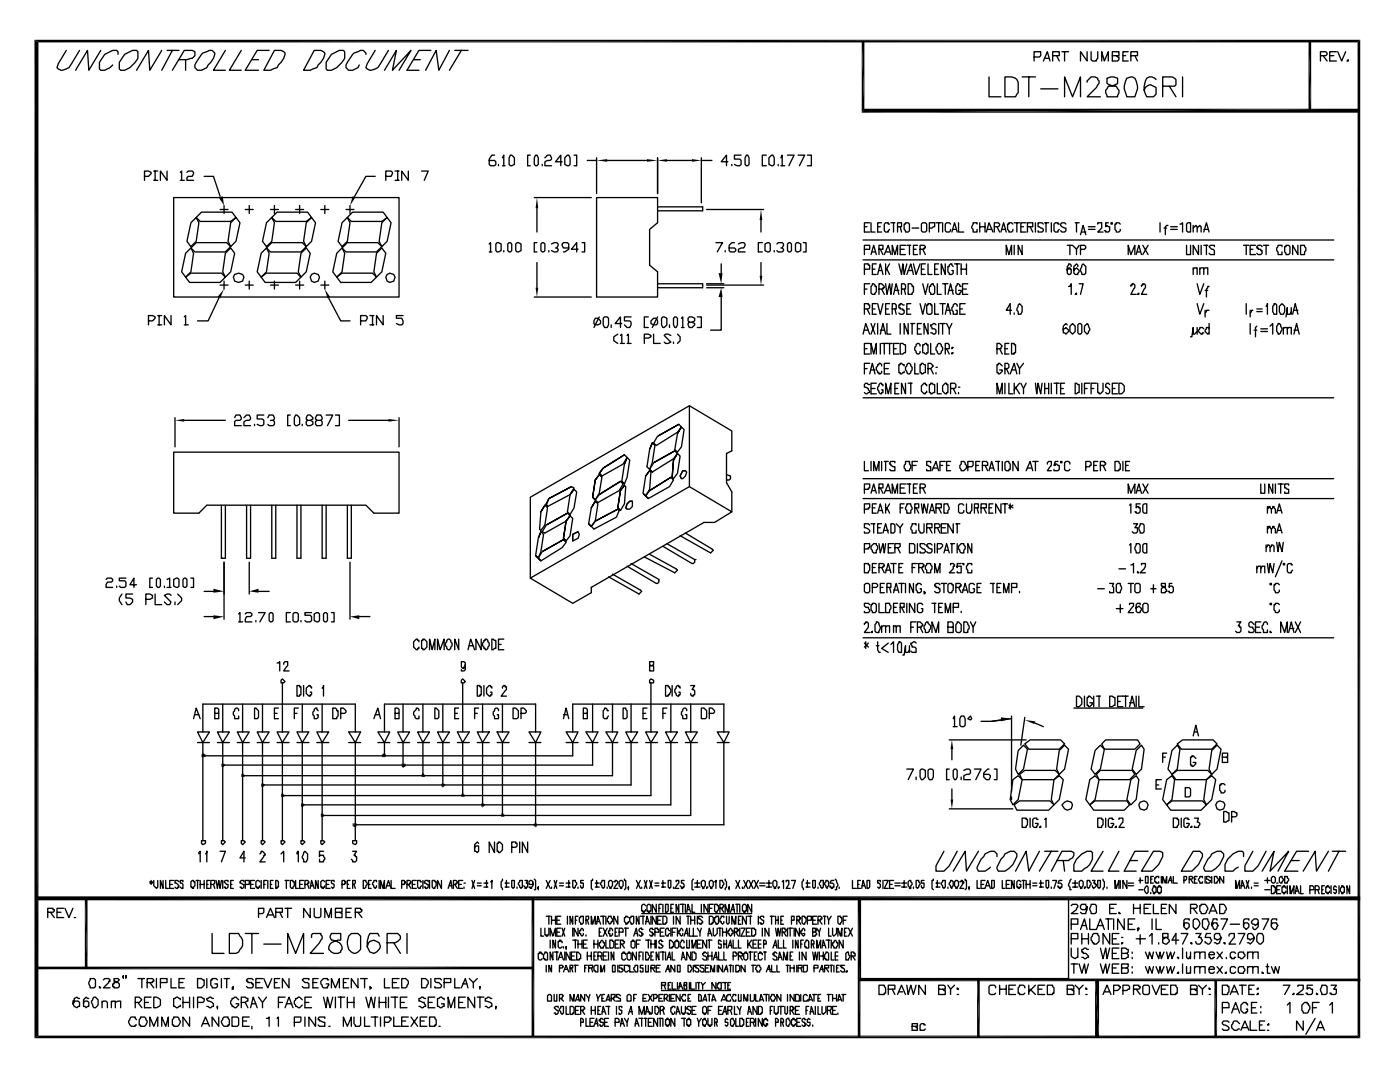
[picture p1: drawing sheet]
<svg xmlns="http://www.w3.org/2000/svg" width="279mm" height="216mm" viewBox="0 0 279 216" stroke-linecap="round" stroke-linejoin="round" font-family="sans-serif">
<g fill="none" stroke="#000" stroke-width=".26">
<path d="M13.2 10.1l-1.6 2.6-.2 .8 .8 .5a2.43 2.43 0 0 0 2.1-1.3l1.6-2.6M20.1 10.1l-2.4 3.9-.2-3.9-2.4 3.9M23.5 10.8v-.5l-.2-.2a3.2 3.2 0 0 0-3.5 3.7l.3 .2h.8l1.1-.5 .5-.5M24.9 10.8l1.6-.7h.8l.2 .2v1.3a3.8 3.8 0 0 1-3.4 2.4l-.3-.2v-1.4zM32.3 10.1l-2.4 3.9-.3-3.9-2.3 3.9M33.3 10.1h2.4M34.4 10.1l-2.1 3.9M35.7 11.9h1.6l1.1-.3 .5-.5v-.8l-.5-.2h-1.6l-2.4 3.9M37 11.9v2.1M40.2 10.8l.3-.2 1.3-.5h.5l.6 .5a3.3 3.3 0 0 1-1.4 2.4l-.2 .5-1.1 .5h-.8l-.5-.5v-.5zM45 10.1l-2.4 3.9h2.4M48.2 10.1l-2.4 3.9h2.4"/>
<path d="M50.3 11.9h1.3M53.7 10.1h-2.4l-2.4 3.9h2.7M54.8 10.1h1.3l.8 .5a3.3 3.3 0 0 1-1.3 2.4l-.3 .5-1.3 .5h-1.3zM62.7 10.1h1.3l.8 .5a3.3 3.3 0 0 1-1.3 2.4l-.3 .5-1.3 .5h-1.3zM66.1 10.8l1.6-.7h.8l.3 .2v1.3a3.8 3.8 0 0 1-3.4 2.4l-.3-.2v-1.4zM73 10.8v-.2l-.5-.5h-.5l-1.4 .5a4.5 4.5 0 0 0-1.5 2.9l.5 .5h.8l1-.5 .3-.5M74.9 10.1l-1.6 2.6-.3 .8 .8 .5a2.43 2.43 0 0 0 2.1-1.3l1.6-2.6M76.7 14l2.4-3.9-.8 3.9 3.7-3.9-2.4 3.9M82.5 11.9h1.4M86 10.1h-2.4l-2.4 3.9h2.4M89.7 10.1l-2.1 3.9-.6-3.9-2.1 3.9M90.8 10.1h2.6"/>
<path d="M92.1 10.1l-2.4 3.9M197.4 15.3v4h2.4M200.6 15.3h1.3l.8 .3 .2 .3 .3 .5v2.1l-.5 .8h-2.1zM204 15.3h2.6M205.3 15.3v4M206.4 11.4h1l.3-.3v-.8h-1.3v1.9M207.7 17.7h3.4M208.2 12.2l.8-1.9 .5 1.9M208.5 11.6h.8M210.1 11.1h1.3v-.8h-1.3v1.9M210.9 11.1l.5 1.1M211.9 10.3h1.4"/>
<path d="M212.5 19.3v-4l1.5 4 1.6-4v4M212.5 10.3v1.9M217 10.3v1.9l-1.4-1.9v1.9M217 16.4v-.3l.8-.8h.7l.6 .3v.3l.2 .2v.6l-.5 .8-1.8 1.8h2.6M217.8 10.3v1.6l.2 .3h.8v-.3l.3-.3v-1.3M219.9 12.2v-1.9l.5 1.9 .8-1.9v1.9M220.9 15.6v1.1l1.3 .5h.6l.5 .8v.5l-.3 .8h-2.1l-.2-.8v-.5l.5-.8h.5l1.3-.5v-1.1l-.8-.3h-.5zM222 11.1h1.3v-.8h-1.3v1.9h1l.3-.3v-.5h-.3l-.2-.3M224.1 11.1h.5M224.9 15.6l.8-.3 .8 .3a3.4 3.4 0 0 1 0 3.7h-1.6a3.4 3.4 0 0 1 0-3.7zM225.2 10.3h-1.1v1.9h1.1M225.7 11.1h1.3v-.8h-1.3v1.9"/>
<path d="M226.5 11.1l.5 1.1M230.7 15.9a1.18 1.18 0 0 0-1.1-.6 1.18 1.18 0 0 0-1 .8 3.2 3.2 0 0 0 .3 3.2h1.3l.5-.5v-1.3l-1-.6a1.38 1.38 0 0 0-1.4 1.1M232 17.2h2.4l.3-.3v-1l-.8-.6h-1.9v4M233.4 17.2l1.3 2.1M236 15.3v4M263.5 11.1h1.1l.2-.3v-.2l-.2-.3h-1.1v1.9M264.1 11.1l.7 1.1M265.4 11.1h.8M266.7 10.3h-1.3v1.9h1.3M267 10.3l.8 1.9 .8-1.9M268.8 12.2l.3-.3v.3zM28.8 35.2h.8l.6-.5v-.3l-.6-.3h-.8v1.9"/>
<path d="M30.7 34.1h.8M30.7 36h.8M31 34.1v1.9M33.3 34.1v1.9l-1.3-1.9v1.9M34.7 39.4h44.9v19.9h-44.9zM36 34.4l.2-.3v1.9M36 36h.8M37.3 34.4l.3-.3h.8l.2 .3-.2 .8h-.8l-.3 .3v.5h1.3M40.7 35.2h1.9l1.3 4M74.9 35.2h-1.9l-2.4 4.2M77 35.2h1.1l.2-.8-.2-.3h-1.1v1.9M78.8 34.1h.8"/>
<path d="M78.8 36h.8M79.4 34.1v1.9M81.5 34.1v1.9l-1.3-1.9v1.9M84.1 34.1h1.4l-.8 1.9M98.7 31h-.5l-.6 .8v1l.3 .3h.8l.3-.3v-.5l-.3-.3h-1.1M99.5 32.8v.3M100.3 31.5l.2-.5v2.1M100.3 33.1h.5M101.9 31h.2l.6 .5v1.3l-.6 .3h-.2l-.3-.3v-1.3zM105.8 31h-.5v2.1h.5M106.6 39.4h11.4M106.9 31h.3l.2 .5v1.3l-.2 .3h-.3l-.3-.3v-1.3z"/>
<path d="M108.2 32.8v.3M108.7 31.5l.6-.5h.5l.3 .8-.3 .2h-.5l-.6 .3v.8h1.4M112.2 32.3h-1.3l1-1.3v2.1M112.7 31.5l.5-.5h.3l.3 .5v1.3l-.3 .3-.8-.3zM114.6 31h.5v2.1h-.5M117.2 32h1.9M119.1 39.4h12.1v5l-1.6 1.4v7.1l1.6 1.3v5.1h-12.1zM119.1 31.5v7.1M121.2 32h7.9M131.2 31.5v7.1M133.1 32h5M140 31.5v9"/>
<path d="M140 32h2.1M145.3 32.3h-1.4l1.1-1.3v2.1M146 32.8v.3M147.9 31h-1.3v.8h1l.3 .2v.8l-.3 .3h-.5l-.5-.3M149 31h.2l.3 .5v1.3l-.3 .3h-.2l-.3-.3v-1.3zM152.9 31h-.8v2.1h.8M153.5 31.5l.5-.5h.3l.2 .5v1.3l-.2 .3-.8-.3zM155.3 32.8v.3M155.8 31.5l.3-.5v2.1M155.8 33.1h.8M157.2 31h1.3l-1.1 2.1M159.3 31h1.3l-1.1 2.1"/>
<path d="M161.1 31h.8v2.1h-.8M37 50.5l1.1-1 .5 1-.5 3.7-1.1 1.1-.8-1.1zM37 55.3l1.1-.8h6.1l.8 .8-1.1 1.1h-6.1zM38.1 49.5l1.1-1.1h6l.8 .8-1 1.1h-6.1zM38.1 44.4l1.1-1 .5 1-.5 3.8-1.1 1-.8-1zM39.2 43.4l1-1.1h6.1l.8 1.1-1.1 .8h-6zM43.7 59.5l-2.2 4.5h-2.1M43.9 56.9h1.6M43.9 41.8h1.6M44.7 56.1v1.6M44.7 41v1.6M46 44.4l1.1-1 .8 1-.8 3.8-1.1 1-.5-1z"/>
<path d="M46 49.5l.8 1-.8 3.7-1 1.1-.6-1.1 .6-3.7zM46.8 54.8l.8-.3 .8 .3 .3 .5-.3 .8-.8 .3-.8-.3-.2-.8zM48.9 56.9h1.6M48.9 41.8h1.6M49.7 56.1v1.6M49.7 41v1.6M52.1 50.5l1.1-1 .5 1-.5 3.7-1.1 1.1-.8-1.1zM52.1 55.3l1.1-.8h6.1l.8 .8-1.1 1.1h-6.1zM54 56.9h1.6M54 41.8h1.6M54.2 43.4l.6 1-.6 3.8-1 1-.8-1 .8-3.8zM54.2 48.4h6.1l.8 .8-1 1.1h-6.1l-.8-.8z"/>
<path d="M54.8 56.1v1.6M54.8 41v1.6M55.3 42.3h6.1l.8 1.1-1.1 .8h-6.1l-.8-.8zM59 56.9h1.6M59 41.8h1.6M59.8 56.1v1.6M59.8 41v1.6M61.1 44.4l1.1-1 .8 1-.8 3.8-1.1 1-.5-1zM61.1 49.5l.8 1-.8 3.7-1 1.1-.6-1.1 .6-3.7zM62.2 54.8l.5-.3 .8 .3 .3 .5-.3 .8-.8 .3-.5-.3-.3-.8zM64 56.9h1.6M64 41.8h1.6"/>
<path d="M64.8 56.1v1.6M64.8 41v1.6M65.6 59.5l2.4 4.5h1.8M67.2 55.3l1.1-.8h6l.8 .8-1 1.1h-6.1zM68.3 49.5l1-1.1h6.1l.8 .8-1.1 1.1h-6zM68.3 44.4l1-1 .5 1-.5 3.8-1 1-.8-1zM68.3 49.5l.5 1-.5 3.7-1.1 1.1-.8-1.1 .8-3.7zM69.1 41.8h1.5M69.3 43.4l1.1-1.1h6.1l.8 1.1-1.1 .8h-6.1zM69.8 41v1.6M76.2 44.4l1.1-1 .8 1-.8 3.8-1.1 1-.5-1zM76.2 49.5l.8 1-.8 3.7-1.1 1.1-.5-1.1 .5-3.7z"/>
<path d="M77.3 54.8l.5-.3 .8 .3 .2 .5-.2 .8-.8 .3-.5-.3-.3-.8zM97.6 48.7l.3-.3v1.9M97.6 50.3h.6M99 48.7l.2-.3 .8 .3v1.3l-.5 .3h-.3l-.2-.3zM100.5 50v.3M101.6 48.4h.3l.2 .3v1.3l-.2 .3h-.3l-.3-.3v-1.3zM102.9 48.7l.3-.3 .8 .3v1.3l-.5 .3h-.3l-.3-.3zM106.6 59.3h11.4M107.2 48.4h-.6v1.9h.6M107.2 41.5v4.8M107.2 52.4v5M107.9 48.7l.3-.3h.3l.2 .3v1.3l-.2 .3h-.3l-.3-.3z"/>
<path d="M109.5 50v.3M110.1 48.7l.5-.3h.5l.3 .3v.2l-.3 .6h-.2M111.1 49.5l.3 .2v.3l-.3 .3h-.5l-.5-.3M113.5 49.5h-1.1l-.2-.6v-.2l.2-.3h.8l.3 .3v1l-.8 .6h-.3M115.4 49.7h-1.4l1.1-1.3v1.9M116.2 48.4h.5v1.9h-.5M131.2 41.3h9v.8h-9M131.2 56.6h9v.8h-9M141 56.6h3.5M141 57.4h3.5M141 41.8h11.4M141 56.9h11.4"/>
<path d="M142.9 48.4h1.3l-1.1 1.9M143.9 59.3v6.6h-2.1M143.9 52.7v1.8M144.7 50v.3M146.6 48.4h-.6l-.5 .5v1.1l.3 .3h.8l.2-.3v-.3l-.2-.2h-1.1M147.4 48.7l.5-.3h.5l.3 .3-.3 .8h-.5l-.5 .2v.6h1.3M151.9 43.9v2.4M151.9 52.4v2.6M152.1 48.4h-.8v1.9h.8M152.7 48.7l.5-.3h.3l.2 .3v1.3l-.2 .3-.8-.3zM154.5 50v.3M155 48.7l.3-.3h.8l.3 .3v.2l-.3 .6h-.3"/>
<path d="M156.1 49.5l.3 .2v.3l-.3 .3h-.8l-.3-.3M157.4 48.4h.3l.3 .3v1.3l-.3 .3h-.3l-.2-.3v-1.3zM158.7 48.7l.3-.3 .8 .3v1.3l-.5 .3h-.3l-.3-.3zM160.3 48.4h.6v1.9h-.6M172.2 47.9h94M172.2 51.9h94M172.5 53.7h1.1v-.8h-.3v-.2h-.8v2.1M172.5 49.7h1.1v-.8h-1.1v1.9M172.5 45.2h.5M172.5 57.7h.5M173.6 44.4h-1.1v1.9h1.1M173.6 56.6h-1.1v2.1"/>
<path d="M173.8 44.4v1.9h.8M173.8 50.8l.6-1.9 .5 1.9M174.1 56.6h.3l.2 .3v.3h.3v1l-.3 .3v.2h-.5l-.3-.2v-1.3l.3-.3zM174.1 53.7h.5M174.1 50.3h.5M174.9 52.7h-.8v2.1h.8M175.2 54.8l.5-2.1 .5 2.1M175.2 45.2h.5M175.4 57.7h.8v-.3h.3v-.2l-.6-.6h-.5v2.1M175.4 49.7h.8v-.8h-.8v1.9M175.4 54h.5M175.7 49.7l.5 1.1"/>
<path d="M175.9 44.4h-.7v1.9h.7M175.9 57.7l.6 1M176.5 50.8l.8-1.9 .5 1.9M176.7 56.6l.3 2.1 .5-2.1 .3 2.1 .3-2.1M176.7 52.7v2.1M176.7 50.3h.8M177 53.7l.5 1.1M177.5 44.7h-.2v-.3h-.6l-.2 .3v1.3l.2 .3h.6v-.3l.2-.2M177.5 52.7l-.8 1.3M177.8 44.4h.8M178.1 50.8v-1.9l.5 1.9 .5-1.9v1.9M178.3 58.7l.6-2.1 .5 2.1"/>
<path d="M178.3 44.4v1.9M178.6 57.9h.8M179.1 45.2h.8v-.8h-.8v1.9M179.4 52.7l.5 2.1 .3-2.1 .2 2.1 .6-2.1M179.7 45.2l.2 1.1M179.7 49.7h.7M179.9 57.7h.8v-.8l-.3-.3h-.5v2.1M180.4 57.7l.3 1M180.7 44.4h.5l.3 .3v1.3l-.3 .3h-.5v-.3l-.3-.2v-1.1h.3zM180.7 48.9h-1v1.9h1M181 54.8l.8-2.1 .5 2.1M181 48.9h.8"/>
<path d="M181.2 56.6h.6l.2 .3v.3h.3v1l-.3 .3v.2h-.8zM181.2 54h.8M181.5 48.9v1.9M182 45.5h1.4M182.3 52.7l.5 2.1 .8-2.1M182.3 49.7h.5M183.1 48.9h-.8v1.9h.8M183.6 49.7h.8v-.2h.3v-.3l-.3-.3h-.8v1.9M183.9 53.7h.5M184.1 44.4h.6l.2 .3v1.3l-.2 .3h-.6l-.2-.3v-1.3zM184.1 56.6l.6 2.1 .5-2.1M184.1 49.7l.6 1.1"/>
<path d="M184.7 52.7h-.8v2.1h.8M185.2 52.7v2.1h.8M185.5 45.5h.5l.3-.3h.2v-.8h-1v1.9M185.7 56.9l.3-.3h.3v.3l.2 .3v1.3l-.2 .2h-.6v-.2l-.2-.3v-1h.2zM186.5 53.7h.6M186.8 44.4h1.1M187.1 56.6v2.1h.8M187.3 52.7h-.8v2.1h.8M187.3 44.4v1.9M188.1 56.6h1.1M188.1 44.4v1.9M188.6 52.7v2.1l-.7-2.1v2.1"/>
<path d="M188.6 56.6v2.1M189.2 58.7l.5-2.1 .5 2.1M189.4 57.9h.8M189.7 44.7l-.3-.3h-.5l-.3 .3v1.3l.3 .3h.5l.3-.3v-.2M190 46.3l.5-1.9 .5 1.9M190.2 53.2l-.2-.3v-.2h-.3l-.3 .2v.3h-.2v1l.2 .3v.3h.6l.2-.3v-.5h-.2M190.2 45.8h.6M190.5 52.7h1.1M191 52.7v2.1M191.3 44.4v1.9h1.1M191.8 57.2h-.2v-.3l-.3-.3h-.3v.3l-.2 .3v1.3l.2 .2h.6v-.2l.2-.3v-.3h-.5M191.8 53.7h1.1"/>
<path d="M191.8 52.7v2.1M192.1 57.7h.8M192.9 52.7v2.1M193.1 56.6h-1v2.1h1M195 44.7v-.3h-.8l-.3 .8v.3l.3 .3v.5h.8v-.5M195.5 45.2h1.1M195.5 44.4v1.9M196.6 44.4v1.9M196.8 46.3l.6-1.9 .8 1.9M197.1 45.8h.8M198.4 45.2h.8l.3-.2v-.3l-.3-.3h-.8v1.9M199 45.2l.5 1.1"/>
<path d="M199.8 46.3l.5-1.9 .5 1.9M200 45.8h.6M200.8 50.8v-1.9l.5 1.9 .6-1.9v1.9M202.1 44.7l-.2-.3h-.6v.3h-.2v1.1l.2 .2v.3h.6l.2-.3v-.2M202.4 44.4h1.1M202.4 48.9v1.9M202.9 44.4v1.9M203.7 45.2h.6M204 48.9v1.9l-.8-1.9v1.9M204.8 44.4h-1.1v1.9h1.1M205.1 45.2h1v-.8h-1v1.9M205.6 45.2l.5 1.1"/>
<path d="M206.6 44.4v1.9M208.2 44.7l-.2-.3h-.8v.8h.2l.8 .6v.2l-.2 .3h-.8v-.3M208.5 44.4h.8M208.8 44.4v1.9M209.8 44.4v1.9M211.4 44.7h-.3v-.3h-.5l-.3 .3v1.3l.3 .3h.5v-.3l.3-.2M212.7 44.7l-.2-.3h-.6l-.2 .3v.3l.2 .2 .8 .3v.5l-.2 .3h-.6l-.2-.3M213 48.9h1l.8 .8v1.1M213.3 57.2h.2l.3-.6v2.1M213.5 48.9v1.9M213.8 53.2v-.3l-.3-.2h-.2v.2l-.3 .3v1.3l.3 .3h.2l.3-.3v-.8h-.3v-.3h-.2v.3h-.3v.3M214.6 58.7l.2-.2v.2z"/>
<path d="M214.6 44.4h.8M214.8 44.4v1.9M215.1 53.2v-.3l-.3-.2-.5 .5v1.3l.3 .3h.5l.3-.8-.6-.6-.2 .3h-.3v.3M215.4 56.6h.8l-.6 2.1M215.4 48.9l-.6 .8M215.6 49.7h.8l.3-.2v-.3l-.3-.3h-.8v1.9M215.6 46.8l.6-1.8 .5 1.8M215.9 52.9l.3-.2 .5 .5v1.3l-.3 .3h-.5l-.3-.8zM215.9 46.3h.8M217.2 45.2h1.3M217.2 45.8h1.3M219.1 44.7v-.3h.8v1.1l-.8 .8h1"/>
<path d="M221.2 44.4h-.5v.8l.2-.2 .3 .2h.3v.8l-.3 .3h-.5v-.3h-.3M221.7 44.4h.3v.3h-.3zM223.6 44.7l-.3-.3h-.5v.3h-.3v1.1l.3 .2v.3h.5l.3-.3v-.2M225.2 50.8v-1.9l.5 1.9 .8-1.9v1.9M225.7 57.2v-.3h.3v-.3h.2l.3 .3v.5l-.8 1.3h1M226.7 50.8l.6-1.9 .5 1.9M227 58.7l.3-.2v.2zM227 50.3h.5M227.8 57.2v-.3h.3v-.3h.2l.3 .3v.5l-.8 1.3h1.1M228.1 48.9l1 1.9M229.1 48.9l-1 1.9M231.5 44.4v1.9"/>
<path d="M232.3 45.5h.5M233.1 45h-.3l-.2 .2v1.6M233.6 45.2h1.3M233.6 45.8h1.3M235.5 44.7h.2l.3-.3v1.9M236.8 44.7l.3-.3h.5v1.9h-.5l-.3-.3zM236.8 48.9v1.9h.8v-1.9M238.1 45.5l.6-.5 .2 .2v1.1M238.1 53.7l.3-.3h.5v1.4M238.1 45v1.3M238.1 53.4v1.4M238.9 45.5l.5-.5 .3 .2v1.1"/>
<path d="M238.9 56.6l.5 2.1 .8-2.1M239.2 48.9v1.9l-1.1-1.9v1.9M239.4 53.7l.3-.3h.5v1.4M239.4 53.4v1.4M239.7 48.9v1.9M240.2 46.3l.6-1.9 .5 1.9M240.2 53.7l.3-.3h.5v1.4M240.2 45.8h.8M240.2 48.9h.8M240.5 57.9h.5M240.8 48.9v1.9M241.3 57.2h-.3v.2l-.2 .3v1.6"/>
<path d="M242.4 49.2v-.3h-.8l-.3 .3 .5 .5h.3l.3 .3v.8h-.8l-.3-.3M248.2 48.9h1M248.7 48.9v1.9M249.5 49.7h.5M250.6 48.9h-1.1v1.9h1.1M251.9 49.2l-.3-.3h-.5l-.3 .3v.3h.3v.2h.5v.3h.3v.5l-.3 .3h-.5l-.3-.3M252.1 48.9h1.1M252.7 48.9v1.9M255.9 49.2v-.3h-.8v.3l-.3 .3v.5l.3 .3v.5h.8v-.5M256.4 49.2h.2v-.3h.6l.2 .3v1.3l-.2 .3h-.6v-.3l-.2-.2zM259 48.9v1.9l-1-1.9v1.9M259.6 48.9h.7v.3l.3 .3v.5l-.3 .3v.5h-.7z"/>
<path d="M29.6 64h.8l.6-.5v-.3l-.6-.2h-.8v1.8M31.5 63h.8M31.5 64.8h.8M31.7 63v1.8M34.1 63v1.8l-1.3-1.8v1.8M36.8 63.2l.2-.2v1.8M36.8 64.8h.8M72 64h1l.3-.8-.3-.2h-1v1.8M73.8 63h.8M73.8 64.8h.8M74.3 63v1.8M76.5 63v1.8l-1.4-1.8v1.8"/>
<path d="M80.4 63h-1.3v.5h1.1l.2 .5v.6l-.2 .2h-.6l-.5-.2M118.8 63.5h.5l.6 .5v.6l-.6 .2h-.5l-.3-.2v-.6zM119.6 63.2l-1.1 2.2M120.6 63.2h.6l.2 .3v1.3l-.2 .6h-.6l-.2-.6v-1.3zM122 64.8v.6M123.3 66.7l-.8 .5v.8l.8 .5M123.8 66.9l.3-.2v1.8M123.8 68.5h.8M124.1 64.6h-1.3l1-1.4v2.2M125.1 66.9l.3-.2v1.8M125.1 68.5h.8M125.9 63.2h-1.3v.8h1.1l.2 .3v.5l-.2 .6h-.6l-.5-.6"/>
<path d="M128.6 67.5h.8l.5-.3v-.3l-.5-.2h-.8v1.8M129.4 63.2h-.8v2.2h.8M129.9 64l.5-.5h.6l.2 .5v.6l-.2 .2h-.6l-.5-.2zM130.4 66.7v1.8h1.4M131.2 63.2l-1 2.2M132 63.5l.3-.3 .8 .3v1.3l-.5 .6h-.3l-.3-.6zM133.6 64.8v.6M133.9 66.9l-.6-.2h-.5l-.2 .2 1.3 1.4-.6 .2h-.5l-.2-.2M134.4 68.3v.2M134.7 63.2h.2l.3 .3v1.3l-.3 .6h-.2l-.3-.6v-1.3zM135.2 66.7l.5 .5v.8l-.5 .5M136 63.5l.3-.3v2.2"/>
<path d="M136 65.4h.5M137.6 64.3l-.3-.3v-.5l.3-.3h.5l.5 .3v.5l-.5 .3h-.5l-.3 .3 .3 .8h.5l.5-.6v-.2l-.5-.3M139.2 63.2h.8v2.2h-.8M172.2 66.7l.6-2.1 .8 2.1M172.2 79.4h94M172.5 61.6h.8l.3-.2v-.5h-.3v-.3h-.8v2.1M172.5 69.6h.5M172.5 73.6h.5M172.5 65.9h.8M173 61.6l.6 1.1M173.6 76.7h-.3l-.3-.2h-.2l-.3 .2v.6l.8 .2v.3l.3 .3v.2h-.3l-.3 .3h-.2l-.3-.3M173.6 68.5h-1.1v2.1h1.1"/>
<path d="M173.6 72.5h-1.1v2.1M173.6 74.6l.5-2.1 .5 2.1M173.8 70.6v-2.1l.6 2.1 .5-2.1v2.1M173.8 77.5h.8M173.8 73.8h.8M173.8 64.6l.8 2.1M174.1 61.6h.5M174.6 64.6l-.8 2.1M174.9 76.5h-1.1v2.1h1.1M174.9 60.6h-.8v2.1h.8M175.2 60.6l.5 2.1 .5-2.1M175.2 64.6v2.1"/>
<path d="M175.7 66.7l.5-2.1 .5 2.1M175.7 68.5v2.1M175.7 65.9h.8M175.9 73v-.2l-.2-.3h-.3v.3h-.2v.2l-.3 .3v.5l.3 .3v.2h.2v.3h.3l.2-.3v-.2M175.9 68.5h2.2M176.2 77v-.3h-.3v-.2h-.2l-.5 .8v.5l.5 .8h.2v-.3h.3v-.5h-.3M176.5 68.5v2.1M176.5 73.6h.8M176.7 78.6v-2.1l.6 2.1 .5-2.1v2.1M176.7 61.6h.6M177 64.6v2.1h.8M177.5 60.6h-.8v2.1h.8"/>
<path d="M177.5 72.5h-1v2.1h1M177.5 68.5v2.1M178.1 61.6h.8v-.7l-.3-.3h-.5v2.1M178.3 69.6h.6M178.6 77.5h.5M178.6 61.6l.3 1.1M179.4 76.5h-.8v2.1h.8M179.4 68.5h-1.1v2.1h1.1M179.7 68.5h.5l.2 .3h.3v1.6h-.3l-.2 .2h-.5zM179.7 64.6v2.1M180.4 60.9h-.2l-.3-.3h-.2v.3h-.3v.5h.3v.2h.5v.3h.2v.5l-.2 .3h-.5l-.3-.3M180.4 73v-.2h-.2l-.3-.3h-.2v.3h-.3v1.5h.3v.3h.2l.3-.3h.2v-.2"/>
<path d="M180.7 76.5v2.1l-.8-2.1v2.1M181 72.8l.2-.3h.3l.5 .8v.5l-.5 .8h-.3l-.5-.8v-.5l.3-.3zM181 61.6h.5M181.2 64.6v2.1l-.8-2.1v2.1M181.2 76.5h.8M181.8 60.6h-.8v2.1h.8M181.8 76.5v2.1M181.8 64.6h.8M182 64.6v2.1M182.6 72.5v2.1h.8M183.1 65.6h.5M183.6 72.8h.3v-.3l.8 .3v1.5h-.3l-.3 .3h-.2v-.3h-.3z"/>
<path d="M183.6 60.6l.5 2.1 .6-2.1M183.6 69.1v-.3l-.2-.3h-.3l-.5 .8v.5l.5 .8h.3l.2-.2v-.3M183.9 64.6h-.8v2.1h.8M184.1 68.8h.3l.3-.3h.2v.3h.3v1.6h-.3v.2l-.8-.2zM184.9 60.9h.3v-.3h.5v.3h.3v1.5l-.3 .3h-.5l-.3-.3zM184.9 77v-.3h-.2v-.2h-.3l-.5 .5v1.1l.5 .5h.3v-.3h.2v-.2M185.2 73.6h.5l.6-.6-.6-.5h-.5v2.1M185.2 64.6v2.1l-.8-2.1v2.1M185.5 76.7h.2v-.2l.8 .2v1.6h-.2l-.3 .3h-.3v-.3h-.2zM185.7 68.5v2.1h.8M185.7 73.6l.6 1M186.5 60.6v2.1h.8"/>
<path d="M186.8 74.3v.3zM186.8 64.8l-.3-.2-.8 .2 .3 .8h.5l.3 .3v.5l-.3 .3-.8-.3M186.8 73.3h.3M187.1 68.8l.2-.3h.3l.5 .8v.5l-.5 .8h-.3l-.2-.2v-.3l-.3-.3v-.5l.3-.2zM187.1 76.5v2.1h.8M187.3 64.6v2.1M187.6 60.6h1M187.6 64.6h1M188.1 77l.5-.5h.3v.2h.3v1.6h-.3v.3h-.3l-.5-.5zM188.1 60.6v2.1M188.1 64.6v2.1M188.6 62.7l.6-2.1 .5 2.1"/>
<path d="M188.6 69.6h.8v-.8l-.2-.3h-.6v2.1M188.9 64.6l.5 1v1.1M188.9 61.9h.8M188.9 69.6l.5 1M189.7 77.5h.8l.3-.2v-.6l-.3-.2h-.8v2.1M190 69.3h.2l-.2 .3zM190 70.4h.2l-.2 .2zM190 64.6l-.6 1M190.2 77.5l.6 1.1M191 61.1v-.2l-.2-.3h-.3l-.5 .8v.5l.2 .3v.5h.8v-.8h-.2M191.3 78.3v.3zM191.3 77.3h.3"/>
<path d="M191.6 61.6h.5M192.6 60.6h-1v2.1h1M199 69.6h.8v-.3l.2-.2-.5-.6h-.5v2.1M199 78.6v-2.1l.5 2.1 .5-2.1v2.1M199.5 69.6l.5 1M200 73l-.5-.5h-.3v.3h-.2v1.5h.2v.3h.3l.5-.5v-.3h-.5M200.6 73.6h.5l.2-.3v-.5l-.2-.3h-.5v2.1M200.6 69.6h.5M200.6 76.5v2.1M200.8 73.6l.5 1M201.3 68.5h-.7v2.1h.7M201.3 76.5v2.1h.8"/>
<path d="M201.6 74.6l.8-2.1 .5 2.1M201.9 68.5h.5v.3h.3v1.6h-.3v.2h-.5zM201.9 61.9h-1.1l.8-1.3v2.1M201.9 73.8h.8M202.4 62.4v.3zM202.4 76.5v2.1M202.7 77.3l.8 1.3M202.9 72.5l.6 1.1v1M203.2 60.9l.3-.3 .5 .5v1.1l-.3 .5h-.5v-.5l-.3-.3zM203.5 76.5l-1.1 1.3M203.7 76.5l.6 1v1.1M204.3 72.5l-.8 1.1"/>
<path d="M204.8 76.5l-.5 1M206.6 76.5l.3 2.1 .3-2.1 .5 2.1 .3-2.1M208.5 77.5h.8M208.5 76.5v2.1M209.3 76.5v2.1M209.8 76.5v2.1M210.3 76.5h1.1M210.9 76.5v2.1M211.7 77.5h.5M212.5 76.5h-.8v2.1h.8M213 64.8l-.3-.2-.5 .5v1.3h.3l.2 .3 .6-.6v-.2l-.6-.5-.2 .2h-.3v.3M213.5 65.1l.5-.5 .6 .5v1l-.6 .6-.5-.6z"/>
<path d="M214.6 76.5l.8 .2v1.6h-.3l-.3 .3h-.2zM215.1 64.8l.3-.2h.2l.3 .2v1.6l-.3 .3h-.2l-.3-.3zM215.9 76.5v2.1M216.4 65.1l.6-.5 .2 .2 .3 .8v.3l-.5 .8-.6-.6zM216.4 77.5h.6M217.5 76.5h-1.1v2.1M217.8 77.5h.5M218.8 76.5h-1v2.1M219.1 76.5v1.8h.2v.3h.3l.5-.5v-1.6M221.5 76.7l-.3-.2h-.3l-.2 .2v.6h.2l.6 .5v.5l-.3 .3h-.3l-.2-.3M222 77.5h.5M223 76.5h-1v2.1h1"/>
<path d="M223.3 76.5h.5l.6 .5v1.1l-.6 .5h-.5zM238.9 66.1l-.5 .6h-.3v-1.3l-.2 1.8h-.3M238.9 60.6l.5 2.1 .8-2.1M238.9 65.4v1.3M240.2 65.6l-.2-.2h-.6v.2l-.2 .3v.2l.5 .6h.3v-.3h.2M240.5 61.9v1.3M241.3 65.6v-.2h-.5v.2l-.3 .3v.2l.5 .6 .3-.3M241.3 61.9h-.5v.3l-.3 .2M241.3 64.6v2.1M248.7 60.6v2.1M249.5 61.9v1.3M249.5 64.6v2.1"/>
<path d="M250 61.9h-.2v.3l-.3 .2M250.3 65.9h.5M250.8 65.1l-.2 .3v1.8M250.8 61.6h1.1M250.8 62.2h1.1M251.6 65.6h1.3M251.6 66.1h1.3M252.7 61.1l.2-.2v-.3v2.1M253.5 65.1l.5-.5v2.1M254.3 60.6h.2l.3 .3v1.8h-.5l-.3-.5v-1.1l.3-.2zM255.1 64.6h.2l.3 .2 .3 .8-.3 .8-.3 .3h-.2v-.3l-.3-.3v-1l.3-.3zM255.3 61.1l.6-.5 .5 .5v1.1l-.3 .5h-.5l-.3-.5z"/>
<path d="M256.1 65.6l.3-.2h.5v1.3M256.1 65.4v1.3M256.9 65.6l.3-.2h.5v1.3M257.7 62.2l-.3 .5h-.5v-1.3l-.3 1.8M257.7 61.4v1.3M258 62.7l.5-2.1 .5 2.1M258.2 66.7l.6-2.1 .5 2.1M258.2 61.9h.8M258.2 65.9h.8M34.7 90.2h44.9v12.2h-5l-1.6-1.6h-31.7l-1.6 1.6h-5zM34.9 83.3v5.9M36.8 83.9h8.2"/>
<path d="M46.8 83.3l.3-.5h.8l.3 .8-.3 .3h-.8l-.3 .2v.8h1.4M48.7 83.3l.5-.5h.5l.3 .8-.3 .3h-.5l-.5 .2v.8h1.3M50.8 84.7v.2M52.7 82.8h-1.4v.8h1.1l.3 .3v.8l-.3 .2h-.5l-.6-.2M53.4 83.3l.3-.5h.8l.3 .8-.3 .3h-.5M54.5 83.9l.3 .2v.6l-.3 .2h-.8l-.3-.2M57.9 82.8h-.5v2.1h.5M59 82.8h.3l.5 .5v1.4l-.5 .2h-.3l-.3-.2v-1.4zM60.3 84.7v.2M61.4 83.9l-.3-.3 .3-.8h.5l.5 .5v.3l-.5 .3h-.5l-.3 .2v.6l.3 .2h.5l.5-.2v-.6l-.5-.2M63.2 83.9l-.2-.3 .2-.8h.8l.3 .8-.3 .3h-.8l-.2 .2v.6l.2 .2h.8l.3-.2v-.6l-.3-.2M65.1 82.8h1.3l-1 2.1"/>
<path d="M66.9 82.8h.8v2.1h-.8M69.6 83.9h7.9M79.6 83.3v5.9M113.8 98.7l-.6 3.4zM114 97.1l-4.5 2.4 4.5-2.4 .6 .3-.8 1.3-4.5 2.4M114.6 97.6l-.8 1.1 .8-1.1 .5 .6-.5 3.1-.8 1.4M118.8 95.8l-.5 3.4 .5 .5-.5-.5zM118.8 99.7l.5 .6zM119.6 98.7l-.8 1zM119.6 94.7l-.8 1.1 .8-1.1 .5 .5-.5 3.2-.8 1.3M120.4 93.4l-.8 1.1 .5 .5-.5-.5zM123.8 97.9l-.5 3.4 .5 .6-.5-.6z"/>
<path d="M123.8 96l-4.2 2.7 4.2-2.7 .6 .6-.8 1.3-4.3 2.4M124.6 92.6l-.5 3.4zM124.6 90.8l-4.2 2.6 4.2-2.6 .5 .5-.7 1.3-4.3 2.4M124.6 96.8l-.8 1.1 .8-1.1 .3 .3-.3 3.4-.8 1.4M125.1 91.3l-.5 1.3 .5-1.3 .6 .5-.6 3.4-.5 1.4-.5-.6 .5 .6M128.9 95l-.6 3.4zM129.1 93.1l.5 .6zM129.6 97.9l-.7 1.1zM129.6 89.7l-.5 3.4zM129.6 93.9l-.7 1.1 .7-1.1 .3 .3-.3 3.4-.7 1.4-.6-.6 .6 .6M130.2 88.4l-.6 1.3 .6-1.3 .5 .5-.5 3.4-.6 1.4 .6 .5-.6-.5M130.4 88.4l.6 .5z"/>
<path d="M130.4 92.3l-.8 1.4zM131.2 87l-.8 1.4zM133.9 95.2l-4.3 2.7 4.3-2.7 .5 .6-.8 1.3-4.2 2.4-.5-.5 .5 .5M134.4 91.8l-.3 3.4 .3 .3-.3-.3zM134.7 89.7l.5 .5zM134.7 90l-4.3 2.3 4.3-2.3 .5 .5-.8 1-4.2 2.7M135.2 86.5l-.5 3.2zM135.2 90.5l-.8 1.3 .8-1.3 .5 .5-.5 3.5-.8 1M135.5 84.7l-4.3 2.3 4.3-2.3 .5 .5-.8 1.1-4.2 2.6M136 85.2l-.8 1.3 .8-1.3 .5 .5-.5 3.5-.8 1M136.3 93.9h.5l.3 .3-.3 .8-.5 .5h-.3l-.3-.5zM136.8 93.9h-.5l-.3 .6-.3 .5 .3 .5"/>
<path d="M137.6 97.1v-16.1l8.4 5v4l-1 .5v5.8l1 1.9v3.9M137.6 81l-31.8 18.2v16.2M145 94.7l.8 .3v.5l-.3 .3h-.5M172.2 95.5h94M172.2 99.5h94M172.5 97.6h.8v-.2h.3v-.8h-1.1v1.8M172.5 92.1v1.8h.8M173.8 98.4l.6-1.8 .5 1.8M173.8 92.1v1.8M174.1 97.9h.5M174.4 93.9v-1.8l.5 1.8 .5-1.8v1.8M175.4 97.4h.8v-.8h-.8v1.8"/>
<path d="M175.7 97.4l.5 1M175.9 92.1v1.8M176.5 98.4l.8-1.8 .5 1.8M176.5 92.1h.8M176.7 92.1v1.8M176.7 97.9h.8M178.1 98.4v-1.8l.5 1.8 .5-1.8v1.8M178.6 92.3v-.2h-.8l-.3 .2v.3h.3v.3l.8 .2v.8h-.8l-.3-.2M179.7 97.4h.7M180.7 92.1h.8v.5l.3 .3v.5l-.3 .3v.2h-.8v-.2l-.3-.3v-.5l.3-.3zM180.7 96.6h-1v1.8h1M181 96.6h.8"/>
<path d="M181.5 96.6v1.8M182 92.9h.8M182.3 97.4h.5M183.1 96.6h-.8v1.8h.8M183.1 92.1h-1.1v1.8M183.6 97.4h.8l.3-.3v-.3l-.3-.2h-.8v1.8M184.1 97.4l.6 1M185.7 92.3v-.2h-.8v.8l.8 .2v.8h-.8v-.2M186 93.9l.8-1.8 .5 1.8M186.3 93.4h.8M187.6 92.9h.5M188.6 92.1h-1v1.8"/>
<path d="M188.9 92.9h.5M189.7 92.1h-.8v1.8h.8M191.8 92.1h.6l.5 .8v.5l-.5 .5h-.6v-.2l-.2-.3v-.5l.2-.3zM193.1 93.1h.8l.3-.2v-.8h-1.1v1.8M194.7 92.9h.6M195.5 92.1h-.8v1.8h.8M196.1 92.9h1v-.6l-.3-.2h-.7v1.8M196.6 92.9l.5 1M197.4 93.9l.5-1.8 .5 1.8M197.6 93.4h.6M198.7 92.1h.8M199.2 92.1v1.8"/>
<path d="M200 92.1v1.8M200.6 92.3l.2-.2h.5v.2l.3 .3v1.1h-.3v.2h-.5l-.2-.2zM203.2 92.1v1.8l-1.1-1.8v1.8M204.8 93.9l.8-1.8 .5 1.8M205.1 93.4h.7M206.1 92.1h1.1M206.6 92.1v1.8M209 92.6v-.3l.3-.2h.5v.8l-.8 1h.8M211.1 92.1h-.5l-.3 .8h.3v-.3l.8 .3v.8l-.3 .2h-.8v-.2M211.7 92.1h.2v.2h-.2zM213.5 92.6v-.3l-.2-.2h-.6l-.2 .2v1.4l.2 .2h.6l.2-.2M216.7 93.1h.8v-.2h.3v-.6l-.3-.2h-.8v1.8"/>
<path d="M218.3 92.9h.5M219.1 92.1h-.8v1.8h.8M219.6 92.9h.8l.3-.3v-.3h-.3v-.2h-.8v1.8M220.1 92.9l.6 1M222.5 92.1h.8v.2l.3 .3v1.1h-.3v.2h-.8zM224.1 92.1v1.8M224.6 92.9h.6M225.2 98.4v-1.8l.5 1.8 .8-1.8v1.8M225.4 92.1h-.8v1.8h.8M226.7 98.4l.6-1.8 .5 1.8M227 97.9h.5M228.1 96.6l1 1.8"/>
<path d="M229.1 96.6l-1 1.8M251.6 96.6v1.8h.8v-1.8M254 96.6v1.8l-.8-1.8v1.8M254.5 96.6v1.8M255.1 96.6h1M255.6 96.6v1.8M257.2 96.8v-.2h-.8v.8l.8 .2v.8h-.8v-.2M21.2 115.6l.2-.2h.8l.3 .2v.3l-.3 .3h-.8l-.2 .5v.5h1.3M23.3 116.9v.3M24.3 118.5l-.5 .8v.6l.5 .7M25.1 115.4h-1.3v.5h1.1l.2 .3v.7l-.2 .3h-.8l-.3-.3M26.5 118.5h-1.4v.8h.8l.6 .3v.5l-.6 .5h-.5l-.3-.5"/>
<path d="M27.3 116.7h-1.4l.8-1.3v1.8M29.1 119.6h.8l.5-.3v-.5l-.5-.3h-.8v2.1M30.4 115.4h-.5v1.8h.5M31 118.5v2.1h1.3M31.5 115.4h.2l.3 .2v1.3l-.3 .3h-.2l-.3-.3v-1.3zM32.8 116.9v.3M33.3 115.6l.6-.2v1.8M33.3 117.2h.8M34.1 118.8l-.2-.3h-.6l-.5 .3 1.3 1.3-.2 .5h-.6l-.5-.5M34.7 115.6l.5-.2h.3l.2 .2v1.3l-.2 .3-.8-.3zM35.5 118.5l.7 .8v.6l-.7 .7M36.5 115.6l.3-.2h.2l.3 .2v1.3l-.3 .3h-.2l-.3-.3z"/>
<path d="M38.1 115.4h.5v1.8h-.5M40.7 118h1.9M44.2 111.4h.2M44.2 100.8v10.6M44.7 112.2v11.4M45 100.8v10.6h-.8M49.2 100.8v10.6h.8v-10.6M49.7 112.2v6.3M51.6 118h2.1M54.2 100.8v10.6h.8v-10.6M59.3 100.8v10.6h.8v-10.6M64.3 100.8v10.6h.8v-10.6"/>
<path d="M69.3 100.8v10.6h.8v-10.6M69.8 112.2v11.4M105.8 115.4l31.8-18.3 8.4 5-3.4 2.1h-2.1l-22.5 13v1.1l-3.7 2.1zM107.4 107.4l-.5 3.5zM107.7 105.6l.2 .2zM107.9 102.1l-.2 3.5zM107.9 106.1l-.5 1.3 .5-1.3 .6 .5-.6 3.5-.5 1.3-.5-.5 .5 .5M108.2 106.1l.5 .3zM108.2 110.1l-.8 1.3zM108.7 100.8l-.8 1.3 .8-1.3 .6 .5-.6 3.5-.8 1M109 104.8l-.8 1.3zM109 100.5l.3 .6-.3-.3v-.3l.5-1-.5 1.3"/>
<path d="M112.4 107.7l-4.2 2.4 4.2-2.4 .6 .5-.8 1.1-4.3 2.6-.5-.5 .5 .5M113 104l-.6 3.4 .6 .5-.6-.5zM113.2 102.1l.6 .6zM113.2 102.4l-4.2 2.4 4.2-2.4 .6 .5-.8 1.1-4.3 2.4M113.8 102.9l-.8 1.1 .8-1.1 .5 .6-.5 3.4-.8 1M114.3 106.6l1.1-.5 .2 .5-.2 .8-1.1 .5zM115.4 106.1l-1.1 .5v1.3M118 101.3l-.5 3.2zM118 105l.5 .6zM118.8 104l-.8 1zM118.8 100l-.8 1.3 .8-1.3 .5 .5-.5 3.5-.8 1-.5-.5 .5 .5M122.2 114.6l5.9 3.4-.6 .5-6.1-3.4"/>
<path d="M123.3 101.6l-4.5 2.4 4.5-2.4 .3 .3-.6 1.3-4.5 2.4M125.1 100.5l.6-.5h.5v1.1l-.5 .5h-.6l-.2-.3zM125.9 112.4l5.6 3.2v.6l-.3 .2h-.2l-5.9-3.4M126.2 100h-.5l-.6 .5-.2 .8 .2 .3M129.6 110.6l5.6 3.2-.5 .5-6.1-3.2M132.3 109l5.8 3.4h.3l.2-.2v-.5M133.1 108.5l5.5 3.2M136.8 106.4l5.5 3.4-.5 .5-6.1-3.4M138.6 111.7h.3M172.5 116.7l.3-.3h.5l.3 .3v1.3l-.3 .3h-.5l-.3-.3zM172.5 112.4h.8v.3h.3v1.1l-.3 .2v.3h-.8zM172.5 101.6h.8v-.3h.3v-.8h-1.1v1.9"/>
<path d="M172.5 109.5h.8v-.2h.3v-.8h-1.1v1.8M173.6 104.8l-.3-.3h-.8v.8h.3l.8 .5v.3l-.3 .3h-.8v-.3M173.8 109l.6-.5h.5v.2l.3 .3v.5l-.3 .3v.5h-.5l-.3-.2v-.3l-.3-.3zM173.8 104.5h.8M174.1 117.2h.8l.3-.3v-.2l-.3-.3h-.8v1.9M174.1 101.3h.5M174.1 113.2h.5M174.4 104.5v1.9M174.9 100.5h-.8v1.9h.8M174.9 112.4h-.8v1.9h.8M175.2 102.4l.5-1.9 .5 1.9M175.2 105.3h.5"/>
<path d="M175.4 108.5l.3 1.8 .5-1.8 .3 1.8 .2-1.8M175.4 113.2h.8v-.2h.3v-.3l-.3-.3h-.8v1.9M175.4 101.9h.5M175.7 117.2h.5M175.9 104.5h-.7v1.9h.7M175.9 113.2l.6 1.1M176.2 106.4l.5-1.9 .6 1.9M176.5 116.4h-.8v1.9h.8M176.5 105.8h.8M176.7 114.3l.6-1.9 .5 1.9M176.7 100.5v1.9M176.7 113.8h.8"/>
<path d="M177 117.2h.8v-.8h-.8v1.9M177 101.3l.5 1.1M177.3 109.3h.5M177.5 117.2l.3 1.1M177.5 100.5l-.8 1.4M177.8 104.5h.5l.3 .3v1.3l-.3 .3h-.5zM177.8 112.4h1.1M178.3 118.3l.6-1.9 .5 1.9M178.3 108.5h-1v1.8h1M178.3 112.4v1.9M178.3 117.7h.8M178.6 109.3h.8l.3-.3v-.5h-1.1v1.8"/>
<path d="M178.9 104.5l.8 .8v1.1M179.1 109.3l.6 1M179.4 116.4h1M179.4 113.2h.5M179.7 101.3h.5M179.9 116.4v1.9M180.2 112.4h-.8v1.9h.8M180.2 104.5l-.5 .8M180.4 100.5h-.7v1.9M180.7 116.4v1.9M181 100.5h.8l.2 .8v.3l-.2 .3v.5h-.8v-.5l-.3-.3zM181.5 108.5h.8l.3 .2v1.4l-.3 .2h-.8z"/>
<path d="M182 113.2h.6M182.3 116.4v1.9l-.8-1.9v1.9M182.6 101.3h.8v-.8h-.8v1.9M182.8 104.8v-.3h-.8l-.2 .8v.3l.2 .2v.6h.8v-.6M182.8 101.3l.6 1.1M183.1 112.4h-1.1v1.9M183.1 108.5v1.8M183.4 113.2h.7v-.2h.3v-.3l-.3-.3h-.7v1.9M183.4 104.5v1.3l.2 .3v.3h.5l.3-.3v-1.6M183.9 116.7l-.3-.3h-.5v.3h-.3v1l.3 .3v.3h.5l.3-.3v-.5h-.3M183.9 100.5l.2 1.9 .3-1.9 .5 1.9 .3-1.9M183.9 113.2l.5 1.1"/>
<path d="M184.7 118.3h-.3v-.3l.3 .3-.3 .2M184.7 108.7l-.3-.2h-.8v.5l.5 .5h.3l.3 .3v.3l-.3 .2h-.8v-.2M184.9 112.4h.8v.3l.3 .3v.5l-.3 .3v.5h-.8v-.5l-.2-.3v-.5l.2-.3zM184.9 105.3h1.1v-.8h-1.1v1.9M185.5 102.4l.5-1.9 .5 1.9M185.5 105.3l.5 1.1M185.7 101.9h.6M186 108.7l-.3-.2h-.5l-.3 .2v.3h.3v.3l.8 .2v.6l-.3 .2h-.5l-.3-.2M186.5 114.3v-1.9l.6 1.9 .5-1.9v1.9M186.5 105.3h.8l.3-.3v-.2l-.3-.3h-.8v1.9M186.5 108.5v1.8M186.8 101.3h1.1v-.8h-1.1v1.9"/>
<path d="M187.1 109.5h.5l.5-.5v-.3l-.2-.2h-.8v1.8M187.1 105.3l.5 1.1M187.3 101.3l.6 1.1M187.6 116.7l-.3-.3h-.5l-.3 .3v.2h.3v.3h.5v.3h.3v.5l-.3 .3h-.5l-.3-.3M187.9 116.4h1M187.9 105.3h.7M188.4 100.5h.8l.2 .8v.3l-.2 .3v.5h-.8zM188.4 110.3l.5-1.8 .5 1.8M188.4 116.4v1.9M188.6 109.8h.6M188.9 104.5h-1v1.9h1M189.2 116.7l.2-.3h.6v.3h.2v1l-.2 .3v.3h-.6l-.2-.3z"/>
<path d="M189.7 112.7v-.3h.5l.3 .3v.3h-.3v.5l-.8 .8h1.1M189.7 108.5h.8M190 108.5v1.8M190.2 104.5v1.9l-1-1.9v1.9M190.8 117.2h.8v-.3h.2v-.2l-.2-.3h-.8v1.9M190.8 104.5h.8M191 104.5v1.9M191 108.5v1.8M191.3 109l.5-.5h.6v.2l.2 .3v.5l-.2 .3v.5h-.6l-.2-.2v-.3l-.3-.3zM191.3 117.2l.5 1.1M191.8 112.4h-.8v.8v-.2h.8v1.3h-.8v-.3M192.1 112.4h.3v.3z"/>
<path d="M192.1 118.3l.5-1.9 .5 1.9M192.1 117.7h.8M192.4 100.8l-.3-.3h-.5l-.3 .3v1.3l.3 .3h.5l.3-.3v-.2M192.9 100.5v1.6l.2 .3h.6v-.3l.2-.2v-1.4M193.9 108.5v1.8l-.8-1.8v1.8M193.9 112.7v-.3h-.8v.3l-.2 .3v.5l.2 .3v.5h.8v-.5M194.5 116.7l-.3-.3h-.5l-.3 .3v1.3l.3 .3h.5l.3-.3v-.5h-.3M194.5 101.3h.8v-.8h-.8v1.9M195 117.2h.5M195 101.3l.3 1.1M195.8 116.4h-.8v1.9h.8M195.8 101.3h1v-.8h-1v1.9"/>
<path d="M196.3 101.3l.5 1.1M197.4 101.3h.5M197.6 116.4h.8M198.2 100.5h-.8v1.9h.8M198.2 116.4v1.9M199 117.2h.5M199.8 116.4h-.8v1.9h.8M199.8 100.5v1.9l-1.1-1.9v1.9M200 100.5h1.1M200.3 118.3v-1.9l.5 1.9 .5-1.9v1.9M200.6 100.5v1.9M201.3 100.8l.8 .5"/>
<path d="M201.6 100.5v1.1M201.9 117.2h1v-.8h-1v1.9M202.1 100.8l-.8 .5M203.5 118v.3zM219.1 117.5h1.3M221.5 116.4h.7l-.2 .5 .2 .3v1.1h-.7v-.3M222.8 116.7l.2-.3h.6l.2 .8-.2 1.1h-.6l-.2-.3zM223.3 113.5h1.3M225.2 116.4h1M225.4 100.8l.3-.3v1.9M225.4 108.7l.3-.2v1.8M225.7 112.7h.3l.2-.3v1.9"/>
<path d="M225.7 116.4v1.9M226.2 104.5h.8l-.5 .8h.5v.8l-.3 .3h-.5l-.2-.3M226.5 116.7l.2-.3h.6l.2 .3v1.3l-.2 .3h-.6l-.2-.3zM226.7 108.5h.6l.2 .2v1.4l-.2 .2h-.6l-.2-.8zM227 114l.3 .3h-.3zM227.5 104.5h.6l.2 .3v1.3l-.2 .3h-.6l-.2-.8zM227.5 100.5h-.8v.8l.3-.2h.3v.2h.2v.8l-.2 .3h-.6v-.3h-.2M227.8 112.7v-.3h.8v.6l-.3 .5-.8 .8h1.1M228.1 100.8l.2-.3h.6v1.9h-.6l-.2-.3zM228.1 108.7l.2-.2h.6v1.8h-.6l-.2-.2zM229.7 117.5h1M230.2 116.7v1.6"/>
<path d="M231.8 116.4v.5l.8 .3v.3l.2 .2v.3h-.2v.3h-.8v-.8l.8-.6v-.5zM233.9 116.4h-.5v.8v-.3h.5l.3 .3v.8l-.3 .3h-.5v-.3h-.3M250.8 113.5l.3-.5h.5v1.3M250.8 113v1.3M251.6 113.5l.3-.5h.5v1.3M252.7 109.3l.2-.3v-.3h.3l.3 .3v1.1M252.7 108.7v1.4M252.9 101.6l.3-.3v-.2h.3v.2l.2 .3v.8M252.9 105.6l.3-.3v-.3h.3v.3l.2 .3v.8M252.9 112.4l.3 1.9 .3-1.9 .5 1.9 .3-1.9M252.9 101.1v1.3M252.9 105v1.4"/>
<path d="M253.5 116.4h.2v.3h-.2zM253.5 109.3l.2-.3v-.3h.3l.3 .3v1.1M253.7 101.6l.3-.3v-.2h.3v.2l.2 .3v.8M253.7 105.6l.3-.3v-.3h.3v.3l.2 .3v.8M254.8 102.4l.5-1.9 .6 1.9M254.8 108.2l.3 1.9 .2-1.9 .6 1.9 .2-1.9M254.8 106.4l.5-1.9 .6 1.9M255.1 101.9h.5M255.1 105.8h.5M255.3 116.7l-.2-.3h-.6v.3h-.2v1l.2 .3v.3h.6l.2-.3v-.3M255.9 111.9l-1.4 3.2M256.1 112.4h.3v.3h-.3z"/>
<path d="M258 112.7h-.3v-.3h-.5l-.3 .3v1.3l.3 .3h.5v-.3l.3-.2M34.9 120.1v.5M40.7 123h1.9M47.6 122.5l.3-.3v1.9M47.6 124.1h.8M48.9 122.5l.3-.3h.8l.3 .3v.3l-.3 .2h-.8l-.3 .6v.5h1.4M51.1 123.8v.3M51.6 122.2h1.3l-1 1.9M53.7 122.5l.3-.3h.2l.3 .3v1.3l-.3 .3h-.2l-.3-.3zM55.3 132.3h.3l.2-.3v1.9M56.4 135.5l.5 .5-.3 .3h-.5v-.6zM56.4 136.3v9.7"/>
<path d="M56.6 132.6v-.3l.3-.3h.5v.8l-.8 1.1h1.1M57.9 122.2h-.8v1.9h.8M58.5 122.5l.2-.3h.6l.2 .3v1.3l-.2 .3h-.6l-.2-.3zM59.3 136.8h.5v.3h.3v1.5h-.3v.3h-.5zM60.1 123.8v.3M60.6 136.8v2.1M62.2 137.3v-.2h-.3v-.3h-.3l-.5 .5v1.1l.5 .5h.3v-.3h.3v-.5h-.3M62.2 122.2h-1.3v.6h1l.3 .2v.8l-.3 .3h-.8l-.2-.3M62.7 122.5l.5-.3h.3l.3 .3v1.3l-.3 .3-.8-.3zM64.3 137.3l.3-.2v-.3v2.1M64.6 122.5l.2-.3h.3l.3 .3v1.3l-.3 .3h-.3l-.2-.3zM66.1 122.2h.6v1.9h-.6"/>
<path d="M71.7 123h2.1M83.6 128.1v-.3h-.3v-.3h-.2l-.6 .6v1l.6 .5h.2v-.2h.3v-.3M84.1 127.8h.3v-.3h.3l.5 .6v1l-.5 .5h-.3v-.2h-.3zM85.7 129.6v-2.1l.6 2.1 .5-2.1v2.1M87.3 129.6v-2.1l.5 2.1 .8-2.1v2.1M89.2 127.8l.2-.3h.3l.5 .8v.6l-.5 .7h-.3l-.5-.7v-.6l.3-.2zM91.5 127.5v2.1l-.7-2.1v2.1M92.1 135.7l.2-.2 .6 .5-.3 .3h-.5zM92.3 136.3v9.7M92.9 132.6l-.3 .7h-.3l-.2-.2v-1.1h.5l.3 .3v1.3l-.3 .3h-.5v-.3M93.4 129.6l.5-2.1 .8 2.1M93.7 128.9h.8"/>
<path d="M95.2 136.8h.6v.3h.2v1.5h-.2v.3h-.6zM96 127.5v2.1l-1-2.1v2.1M96.6 127.8h.2v-.3h.3l.5 .8v.6l-.5 .7h-.3v-.2h-.2v-.3l-.3-.2v-.6l.3-.2zM96.6 136.8v2.1M98.2 127.5l.8 .3v1.6h-.3l-.3 .2h-.2zM98.2 137.3v-.2h-.3v-.3h-.3l-.5 .5v1.1l.5 .5h.3v-.3h.3v-.5h-.3M99.5 128.6h.5M100.3 137.3v-.2l.2-.3h.3v.3h.3v.5l-1.1 1.3h1.1M100.5 127.5h-1v2.1h1M129.6 132v.6l.3 .2h.5v1.1h-.8v-1.1h.6l.2-.2v-.6zM129.6 135.7l.3-.2 .5 .2v.6h-.8zM129.9 136.3v9.7"/>
<path d="M132.8 136.8h.5v.3h.3v.2l.3 .3v.5l-.3 .3v.2h-.3v.3h-.5zM134.1 136.8v2.1M135.7 137.3v-.2h-.2v-.3h-.3l-.5 .8v.5l.5 .8h.3v-.3h.2v-.5h-.2M137.8 136.8h.8l-.5 .8h.3l.2 .2v.8h-.2v.3h-.3l-.3-.3v-.2M172.2 127.3h94M172.5 124.6v-.2h.3v-.3h.2l.3 .3v.7l-.8 1.1h1.1M172.5 128.3l.8 .8M172.8 128.1v1.3M173.3 128.3l-.8 .8M173.6 120.6l-.3-.2h-.8v.5l.3 .3h.5v.2l.3 .3v.3l-.3 .2h-.8v-.2M173.8 120.6h.3v-.2h.5l.3 .2v1.4l-.3 .2h-.5v-.2l-.3-.3zM173.8 126.2l.3-.3v.3z"/>
<path d="M174.9 124.1h.3l.2 .3 .3 .7-.3 1.1h-.5l-.3-.3v-1.3l.3-.2zM174.9 128.9h.5M175.2 128.1v1.5l.2 .6h.3M175.4 120.4v1.8h1.1M175.9 125.1l.3-.2h.5v1.3M175.9 124.9v1.3M176.7 120.4h.8v.2l.3 .3v.5l-.3 .3v.5h-.8zM176.7 125.1l.3-.2h.5v1.3M177.3 128.3l-1.4 1.1 1.4 .8M177.8 128.6l.5-.5v2.1M178.3 125.1v-.2v1.3M178.3 124.9h.6v1.3"/>
<path d="M178.3 121.2h.6M178.9 125.1l.2-.2h.6v1.3M179.1 120.4h-.8v1.8h.8M179.4 128.1h.3l.2 .2v1.9h-.5l-.3-.6v-1l.3-.3zM179.7 121.2h.7v-.8h-.7v1.8M179.9 121.2l.5 1M181 120.4v1.8M181.5 129.6l-.3 .6h-.5v-1.3l-.3 1.8h-.2M181.5 128.9v1.3M181.8 125.1h.5M182.6 120.4v1.8l-1.1-1.8v1.8M182.8 124.1h-1v2.1"/>
<path d="M182.8 128.3l-.2-.2-.8 .2 .2 .8h.6l.2 .3v.8h-.8l-.2-.3M183.1 125.1h.8v-.2h.2v-.3l-.5-.5h-.5v2.1M183.6 125.1l.5 1.1M184.1 120.6l-.2-.2h-.5l-.3 .2v1.4l.3 .2h.5l.2-.2v-.6h-.2M184.7 124.4l.2-.3h.3v.3l.5 .5v.5l-.5 .8h-.5v-.5l-.3-.3v-.5l.3-.3zM186 126.2v-2.1l.8 2.1 .5-2.1v2.1M186 120.4h.8M186.5 120.4v1.8M187.3 121.2h.6M188.1 120.4h-.8v1.8h.8M188.6 122.2v-1.8l.6 1.8 .5-1.8v1.8M189.2 125.1h1v-.7l-.2-.3h-.8v2.1h1v-1.1h-.2"/>
<path d="M190.2 121.2h1.1v-.8h-1.1v1.8M191 124.1h.3l.5 .5v1.3l-.2 .3h-.6l-.2-.3v-1.3l.2-.2zM191.8 122v.2zM192.4 124.1h.5l.5 .8v.5l-.3 .3v.5h-.7zM193.7 124.1l.5 1v1.1M194.7 124.1l-.5 1M214.8 138.9h.6l.5 .5v1.1l-.5 .5h-.6zM216.4 138.9v2.1M218 139.4l-.5-.5h-.3v.3h-.2v1.6h.2v.2h.3l.5-.5v-.3h-.5M218.3 138.9v2.1M218.8 138.9h.8M219.3 138.9v2.1"/>
<path d="M221.5 138.9h.5l.2 .3h.3v1.6h-.3l-.2 .2h-.5zM222.8 121.4h1.3M223 140h.6M223.6 120.6v1.6M224.6 138.9v2.1M225.2 138.9h-2.2v2.1h1.1M225.4 120.6v-.2h.8v.5l-1 1.3h1M226.7 138.9v2.1M227.3 138.9v2.1h1M227.5 120.6v-.2h-.5l-.3 .2v1.4l.3 .2h.5l.3-.8-.5-.5-.3 .3h-.3v.2M228.1 120.6a.66 .66 0 0 1 1 0v1.4l-.2 .2h-.6l-.2-.2zM246.9 124.1h.7l-.5 .8h.3v.2h.2v.8l-.2 .3h-.5l-.3-.3"/>
<path d="M250.3 124.6l-.5-.5h-.3l-.3 .3v.5l.3 .2h.5v.3l.3 .3v.2l-.3 .3h-.8v-.3M250.6 125.1h.8M251.6 124.1h-1v2.1h1M252.9 124.6v-.2l-.2-.3h-.3l-.5 .8v.5l.2 .3v.5h.8v-.5M253.5 125.9l.2 .3h-.2zM253.5 120.4h.2v.2h-.2zM255.3 120.6l-.2-.2h-.6v.2h-.2v1.1l.2 .3v.2h.6l.2-.2v-.3M255.6 126.2v-2.1l.8 2.1 .5-2.1v2.1M257.2 126.2l.5-2.1 .5 2.1M257.4 125.4h.8M258.5 124.1l1.1 2.1M259.6 124.1l-1.1 2.1"/>
<path d="M38.6 143.4l.6-2.1 .8 2.1M38.9 142.6h.8M39.4 148.2h2.4M40.5 146h-1.1l1.1 2.2M40.5 146h1.3l-1.3 2.2M40.5 146v-5.5h30.4v5.5M40.5 148.2v19.5M42.9 142.3h.8v-.7l-.3-.3h-.5v2.1h.8v-1.1h-.3M43.4 148.2h1M44.4 146h1.4l-1.4 2.2M44.4 146h-1l1 2.2h1.4M44.4 140.5v5.5"/>
<path d="M44.4 148.2v19.5M47.4 148.2h2.3M47.6 141.8v-.2l-.2-.3h-.3l-.5 .8v.5l.2 .3v.5h.8v-.5M48.4 146h-1l1 2.2M48.4 146h1.3l-1.3 2.2M48.4 140.5v5.5M48.4 148.2v19.5M50.8 141.3h.3l.5 .5v1.3l-.3 .3h-.5zM51.3 148.2h2.4M52.4 146h1.3l-1.3 2.2M52.4 146h-1.1l1.1 2.2M52.4 140.5v5.5"/>
<path d="M52.4 148.2v19.5M54.8 142.3h.5M55.6 141.3h-.8v2.1h.8M56.4 146h-1.1l1.1 2.2M56.4 146h1.3l-1.3 2.2h-1.1M56.4 148.2h1.3M56.4 148.2v19.5M58.7 142.3h.6M59.3 146h2.3l-1.3 2.2zM59.3 148.2h2.3M59.5 141.3h-.8v2.1M60.3 140.5v5.5"/>
<path d="M60.3 148.2v19.5M63.2 148.2h2.4M63.5 141.8l-.3-.2v-.3h-.2l-.3 .3v.2l-.3 .3v.5l.3 .3v.5h.5l.3-.3v-.5h-.3M64.3 146h-1.1l1.1 2.2M64.3 146h1.3l-1.3 2.2M64.3 140.5v5.5M64.3 148.2v19.5M66.4 141.3h.5l.3 .3v.2h.3v1.1l-.3 .2v.3h-.8zM68 142.3h.8l.3-.2v-.3l-.6-.5h-.5v2.1M69.6 146h2.4l-1.1 2.2zM69.6 148.2h2.4M70.9 148.2v19.5"/>
<path d="M74.6 143.4l.8-2.1 .5 2.1M74.9 142.6h.8M76.7 146h-1.3l1.3 2.2M76.7 146h1.1l-1.1 2.2h-1.3M76.7 148.2h1.1M76.7 146v-5.5h30.2v5.5M76.7 148.2v2.6M78.8 142.3h.8v-.7l-.2-.3h-.6v2.1h.8v-1.1h-.2M79.4 148.2h2.4M80.4 146h-1l1 2.2M80.4 146h1.4l-1.4 2.2M80.4 140.5v5.5"/>
<path d="M80.4 148.2v4.5M83.3 148.2h2.4M83.6 141.8v-.2l-.3-.3h-.2v.3l-.6 .5v.5l.6 .8h.5v-.5M84.4 146h1.3l-1.3 2.2M84.4 146h-1.1l1.1 2.2M84.4 140.5v5.5M84.4 148.2v6.6M86.8 141.3h.2l.6 .5v1.3l-.3 .3h-.5zM88.4 146h-1.1l1.1 2.2M88.4 146h1.3l-1.3 2.2h-1.1M88.4 148.2h1.3M88.4 140.5v5.5"/>
<path d="M88.4 148.2v8.4M90.8 142.3h.5M91.3 146h2.4l-1.4 2.2zM91.3 148.2h2.4M91.5 141.3h-.7v2.1h.7M92.3 148.2v10.6M94.7 142.3h.5M95.2 148.2h2.4M95.5 141.3h-.8v2.1M96.3 146h-1.1l1.1 2.2M96.3 146h1.3l-1.3 2.2M96.3 140.5v5.5"/>
<path d="M96.3 148.2v12.4M99.5 141.8v-.2l-.3-.3h-.2l-.3 .3v.2l-.3 .3v.5l.3 .3v.5h.8v-.8h-.3M100.3 146h1.3l-1.3 2.2h-1.1M100.3 146h-1.1l1.1 2.2M100.3 148.2h1.3M100.3 140.5v5.5M100.3 148.2v14.5M102.4 141.3h.5l.6 .5v1.3l-.3 .3h-.8zM104 142.3h.8l.2-.2v-.3l-.5-.5h-.5v2.1M105.6 148.2h2.3M106.9 146h1l-1 2.2M106.9 146h-1.3l1.3 2.2"/>
<path d="M106.9 148.2v16.4M112.4 143.4l.6-2.1 .5 2.1M112.4 142.6h.8M114.3 146h-1.3l1.3 2.2M114.3 146h1.1l-1.1 2.2h-1.3M114.3 146v-5.5h30.2v5.5M114.3 148.2v2.6h-73.8M114.3 148.2h1.1M116.4 142.3h.8v-.7l-.3-.3h-.5v2.1h.8v-1.1h-.3M116.9 146h2.4l-1 2.2zM116.9 148.2h2.4M118.3 148.2v4.5h-73.9"/>
<path d="M118.3 140.5v5.5M120.9 148.2h2.4M121.4 141.8h-.2v-.2l-.3-.3h-.3v.3l-.2 .2v1.3l.2 .3h.6v-.3l.2-.2M122.2 146h-1.3l1.3 2.2M122.2 146h1.1l-1.1 2.2M122.2 148.2v6.6h-73.8M122.2 140.5v5.5M124.4 141.3h.5v.3l.2 .2v1.3l-.2 .3h-.5zM124.9 148.2h2.4M125.9 146h1.4l-1.4 2.2M125.9 146h-1l1 2.2M125.9 148.2v8.4h-73.5"/>
<path d="M125.9 140.5v5.5M128.3 142.3h.6M129.1 141.3h-.8v2.1h.8M129.9 146h-1l1 2.2M129.9 146h1.3l-1.3 2.2h-1M129.9 148.2v10.6h-73.5M129.9 148.2h1.3M132.3 142.3h.5M132.8 148.2h2.4M133.1 141.3h-.8v2.1M133.9 146h-1.1l1.1 2.2M133.9 146h1.3l-1.3 2.2"/>
<path d="M133.9 140.5v5.5M133.9 148.2v12.4h-73.6M136.8 148.2h2.4M137.1 141.8v-.2l-.3-.3h-.3l-.5 .8v.5l.3 .3v.5h.8v-.8h-.3M137.8 146h-1l1 2.2M137.8 146h1.4l-1.4 2.2M137.8 140.5v5.5M137.8 148.2v14.5h-73.5M140 141.3h.5l.5 .5v1.3l-.2 .3h-.8zM141.6 142.3h.7l.3-.2v-.3l-.5-.5h-.5v2.1M144.5 146h-1.4l1.4 2.2v16.4h-73.6M144.5 146h1l-1 2.2h-1.4"/>
<path d="M144.5 148.2h1M181 153.5h1.3l-1.1 2.1M182.8 155v.6M183.6 153.7l.3-.2 .8 .2v1.3l-.6 .6h-.2l-.3-.6zM185.2 153.7l.3-.2h.5l.3 .2v1.3l-.3 .6h-.5l-.3-.6zM189.4 153.5h-.5v2.1h.5M189.4 147.6h15.4M190 149.5v2.1M190 157.4v2.1M190.2 143.4l.3-.5v2.1M190.2 145h.8M190.5 153.5h.3l.2 .2v1.3l-.2 .6h-.3l-.3-.6v-1.3z"/>
<path d="M191.8 142.9h.6l.2 .5v1.3l-.2 .3h-.6l-.2-.3v-1.3zM191.8 155v.6M192.4 153.7l.5-.2h.5l.3 .2v.6l-.3 .2h-.5l-.5 .3v.8h1.3M193.1 143.4l.6-.5 .2 .5-.2 .3zM194.5 153.5h1.3l-1.1 2.1M197.4 153.5h-.3l-.8 .8v.7l.5 .6h.6l.2-.6v-.2l-.2-.3h-1.1M198.4 153.5h.6v2.1h-.6M199.8 143.7l-1.9 .2M201.9 143.4l-4 .5h-2.1M201.9 142.9v15.1M201.9 159v.5M202.1 155.6l1.1-.8 .8 .8-.8 3.9-1.1 1.1-.5-1.1z"/>
<path d="M203.2 149.8l1.1-1.1 .8 .8-.8 4-1.1 1-.5-1zM203.5 154.5l1-.8h6.1l.8 .8-1.1 1.1h-6.3zM204.5 148.4l1.1-.8h6.1l.8 .8-1.1 1.1h-6.1zM204.5 143.1l-.8 5.6M206.4 144.2l1.8 .8M210.3 155.6l1.1-.8 .8 .8-.8 3.9-1.1 1.1-.5-1.1zM211.4 149.8l1.1-1.1 .8 .8-.8 4-1.1 1-.5-1zM214.3 141.3h13.8M217.5 155.6l1-.8 .8 .8-.8 3.9-1 1.1-.8-1.1zM218.5 149.8l1.1-1.1 .8 .8-.8 4-1.1 1-.7-1zM218.8 154.5l.8-.8h6.4l.5 .8-1.1 1.1h-6.1zM220.7 147.6h6.3l.5 .8-1 1.1h-6.1l-.5-1.1z"/>
<path d="M225.4 141l.6-2.1 .5 2.1M225.4 140.2h.8M225.7 155.6l1-.8 .6 .8-.6 3.9-1 1.1-.8-1.1zM226.7 149.8l1.1-1.1 .5 .8-.5 4-1.1 1-.7-1zM230.7 156.6h.5M231.8 155.6h-1.1v1.8h1.1M232 151.1h.6M232.8 155.6l1.1-.8 .5 .8-.5 3.9-1.1 1.1-.8-1.1zM232.8 150.3h-.8v1.8M233.9 154.5l1-.8h6.1l.8 .8-1 1.1h-6.1zM233.9 149.8l1-1.1 .6 .8-.6 4-1 1-.8-1zM234.9 148.4l1.1-.8h6.1l.8 .8-1.1 1.1h-6.1z"/>
<path d="M236.5 157.2h.8l.3 .2v1.4l-.3 .2h-.8zM238.1 146.8l.6-2.1 .5 2.1M238.4 146h.5M238.7 151.3l-.6-.5h-.2v.3h-.3v1.6h.3v.2h.2l.6-.5v-.3h-.6M240.8 155.6l1-.8 .8 .8-.8 3.9-1 1.1-.6-1.1zM241.8 149.8l1.1-1.1 .8 .8-.8 4-1.1 1-.5-1zM243.9 151.1h1.1v-.8h-1.1v1.8h1.1v-.8l-.3-.2M244.5 156.6l-.3-.2h-.5v.2h-.3v1.1l.3 .3v.2h.5l.3-.2v-.3M29.9 175.9l.5 .3M30.2 175.7v.8M30.4 175.9l-.5 .3M30.7 175.7v1l.5 .6 .3-.3v-1.3"/>
<path d="M32.5 175.7v1.6l-.5-1.6v1.6M33.1 175.7v1.6h.5M33.9 176.5h.5M34.7 175.7h-.8v1.6h.8M35.7 175.9l-.2-.2h-.6v.5h.3l.5 .5v.3h-.2v.3h-.3l-.3-.3M36.5 175.9v-.2h-.5v.5h.2l.3 .3v.8h-.3l-.2-.3M38.1 175.9l.3-.2h.2v.2h.3v.8l-.3 .3v.3h-.2v-.3h-.3zM39.2 175.7h.5M39.4 175.7v1.6M39.7 170.4v-.3l.3-.2v2.1M40 176.5h.7M40 175.7v1.6"/>
<path d="M40.2 167.7h.8v.6l-.5 .2-.3-.2zM40.7 175.7v1.6M41 170.4l.3-.3v-.2v2.1M41.3 176.5h.2M41.8 175.7h-.5v1.6h.5M42.1 176.5h.5l.3-.3v-.5h-.8v1.6M42.6 176.5l.3 .8M43.1 175.7l.3 1.6 .3-1.6 .2 1.6 .3-1.6M43.9 169.9h1.1l-.8 2.1M44.2 167.7h.5l.3 .3-.6 .5-.2-.2zM44.4 175.7v1.6M45.5 175.9v-.2h-.5l-.3 .2 .5 .6h.3v.5l-.3 .3h-.2v-.3h-.3"/>
<path d="M46 176.5h.3M46.6 175.7h-.6v1.6h.6M48.2 167.7h.5l.2 .3-.5 .5-.2-.2zM48.7 175.9v-.2h-.5l-.3 .2v.3l.8 .3v.5l-.3 .3h-.2v-.3h-.3M48.9 176.5h.8v-.8h-.8v1.6M48.9 171.2h-1l.8-1.3v2.1M50 176.5h.5M50.8 175.7h-.8v1.6h.8M51.9 175.9l-.3-.2h-.3l-.2 .2v1.1h.2v.3h.3v-.3h.3v-.3M51.9 170.4l.2-.3v-.2h.3l.5 .5v.3h-.2v.2l-.8 1.1h1M52.1 167.7h.6l.2 .3-.5 .5-.3-.2zM52.1 175.7v1.6"/>
<path d="M52.7 176.5h.2M53.2 175.7h-.5v1.6M53.4 175.7v1.6M54 176.5h.2M54.5 175.7h-.5v1.6h.5M55 175.7h.3l.3 .2v1.1h-.3v.3h-.3zM56.1 167.7h.5l.3 .3-.5 .5-.3-.2zM56.1 170.4l.5-.5v2.1M56.9 175.7h.8M57.1 175.7v1.6M57.9 175.7h.6v.2h.2v.8l-.2 .3v.3h-.3l-.3-.3zM59 175.7v1.6h.5"/>
<path d="M59.3 170.4v-.3l.2-.2v2.1M59.8 176.5h.5M60.1 167.7h.5l.3 .3-.6 .5-.2-.2zM60.6 170.1l.3-.2 .5 .5v1l-.3 .6h-.5v-.6l-.3-.2zM60.6 175.7h-.8v1.6h.8M60.9 176.5h.5v-.3h.2v-.3l-.2-.2h-.5v1.6M61.4 176.5l.2 .8M61.9 177.3l.3-1.6 .5 1.6M61.9 176.7h.5M63.5 175.7v1.6l-.5-1.6v1.6M64 167.7h.6l.2 .3-.5 .5-.3-.2zM64.6 169.9h-.8v1v-.2h.8v.2l.2 .3-.2 .8h-.8v-.6"/>
<path d="M64.8 175.9l-.2-.2h-.3l-.3 .2v1.1h.3v.3h.3v-.3h.2v-.3M65.1 176.5h.5M65.9 175.7h-.8v1.6h.8M66.7 175.9v-.2h-.6v.5l.6 .3v.5l-.3 .3-.3-.3M68.3 176.5h.5v-.3h.3v-.3h-.3v-.2h-.5v1.6M69.3 176.5h.3M69.8 175.7h-.5v1.6h.5M70.4 167.7h.8v.6l-.3 .2-.5-.2zM70.4 176.5h.2l.3-.3v-.5h-.5v1.6M70.4 169.9h.8l-.6 .8h.3v.2h.3v.8l-.3 .3h-.5v-.3l-.3-.3M70.6 176.5l.3 .8M72.5 175.7h.5v.2l.3 .3v.3l-.5 .8h-.3z"/>
<path d="M73.6 176.5h.2M74.1 175.7h-.5v1.6h.5M75.1 175.9v-.2h-.5v.2l-.3 .3v.3l.6 .8 .2-.3v-.3M75.7 175.7v1.6M75.9 177.3v-1.6l.6 1.6 .2-1.6v1.6M77 177.3l.5-1.6 .6 1.6M77.3 176.7h.5M78.1 175.7v1.6h.7M80.2 176.5h.5v-.3h.3v-.3h-.3v-.2h-.5v1.6M81.2 176.5h.6v-.3h.2v-.3l-.2-.2h-.6v1.6M81.5 176.5l.5 .8M82.3 176.5h.5"/>
<path d="M83.1 175.7h-.8v1.6h.8M84.1 175.9h-.2v-.2h-.6v1.3l.3 .3h.3v-.3l.2-.3M84.4 175.7v1.6M85.5 175.9v-.2h-.6l-.2 .2v.3l.8 .3v.5l-.3 .3h-.3v-.3h-.2M85.7 175.7v1.6M86.3 175.7h.5v.2h.2v.8l-.2 .3v.3h-.3l-.2-.3zM88.1 175.7v1.6l-.8-1.6v1.6M89.4 177.3l.6-1.6 .2 1.6M89.7 176.7h.5M90.5 176.5h.5v-.3h.3v-.3l-.3-.2h-.5v1.6M90.8 176.5l.5 .8M91.5 176.5h.6"/>
<path d="M92.3 175.7h-.8v1.6h.8M92.6 177v.3zM92.6 176.2h.3M94.2 175.7l.5 1.6M94.7 175.7l-.5 1.6M95.2 176.7h.8M95.2 176.2h.8M95.5 168.3l-.3-.3-.5 .5v1.4h.3l.2 .2 .3-.2v-1.1h-.5l-.3 .3v.2M96.6 176.2h.8M96.6 177h.8M97.1 175.7v1.3M97.9 175.9h.3v-.2v1.6"/>
<path d="M98.7 168v2.1l-1.1-2.1v2.1M99.2 168.3h.3v-.3h.2l.6 .5v1.1l-.6 .5h-.2v-.2h-.3zM100.3 175.4v.3l-.3 .2v1.1l.3 .3v.2M100.8 176.2h.8M100.8 177h.8M101.1 175.7v1.3M102.1 175.7h.6v1.3l-.3 .3-.3-.3zM102.1 169.1h.8l.3-.3v-.5h-.3v-.3h-.8v2.1M103.2 177v.3zM103.7 175.7h.5v1.3l-.2 .3-.5-.8zM103.7 168v2.1M104.8 175.7h.5l-.3 .5h.3v.8h-.3v.3h-.2v-.3l-.3-.3"/>
<path d="M105.3 168v2.1l-1.1-2.1v2.1M106.4 176.2v.3h-.8v-.6l.2-.2h.3l.3 .2v.8l-.3 .3v.3h-.3v-.3h-.2M106.6 175.4l.3 .3v1.8h-.3M107.4 177v.5M109 175.7l.8 1.6M109.8 175.7l-.8 1.6M110.1 177v.3zM110.6 175.7l.5 1.6M111.1 175.7l-.5 1.6M111.7 176.7h.7M111.7 176.2h.7M113 176.2h.8"/>
<path d="M113 177h.8M113.5 175.7v1.3M114.3 175.7h.5v.2l.3 .3v.3l-.5 .8-.3-.3zM115.4 177v.3zM116.4 175.7h-.5v.5h.5v.8l-.2 .3-.3-.3v-.3M118.3 175.4v.3h-.3v1.6l.3 .2M118.8 176.2h.8M118.8 177h.8M119.1 175.7v1.3M120.1 175.7h.5v1.3l-.2 .3-.5-.8zM121.2 177v.3zM121.4 175.9l.3-.2h.3l.2 .2v.8l-.2 .3v.3h-.3v-.3l-.3-.3z"/>
<path d="M122.5 175.9h.3v-.2h.2l.3 .2v.3l-.8 1.1h.8M123.6 175.9l.2-.2h.3l.3 .2v.8l-.3 .3v.3h-.3v-.3l-.2-.3zM124.6 175.4v.3h.3v1.6l-.3 .2M125.4 177v.5M127 175.7l.8 1.6M127.8 175.7l-.8 1.6M128.1 177v.3zM128.6 175.7l.5 1.6M129.1 175.7l-.5 1.6M129.6 175.7l.6 1.6M130.2 175.7l-.6 1.6M130.7 176.7h.8"/>
<path d="M130.7 176.2h.8M132 176.2h.8M132 177h.8M132.3 175.7v1.3M133.3 175.7h.6v1.3l-.3 .3-.3-.3zM134.4 177v.3zM134.9 175.9v-.2h.6v.5l-.8 1.1h.8M136.5 175.7h-.5v.5h.3l.2 .3v.5h-.2v.3h-.3v-.3l-.3-.3M138.4 175.4l-.3 .3v1.8h.3M138.6 176.2h1.1M138.6 177h1.1M139.2 175.7v1.3"/>
<path d="M140 175.9l.2-.2h.3l.3 .2v.8l-.3 .3v.3h-.3v-.3l-.2-.3zM141 177h.3l-.3 .3zM141.6 175.9l.2-.2h.3l.2 .2v.8l-.2 .3v.3h-.3v-.3l-.2-.3zM142.6 175.9h.3v-.2v1.6M143.7 175.7h.5v.2l.3 .3-.3 .8-.3 .3-.2-.3zM144.7 175.4v.3l.3 .2v1.1l-.3 .3v.2M145.5 177v.5M146.8 175.7l.8 1.6M147.6 175.7l-.8 1.6M148.2 177v.3zM148.4 175.7l.8 1.6M149.2 175.7l-.8 1.6"/>
<path d="M149.5 175.7l.8 1.6M150.3 175.7l-.8 1.6M150.5 175.7l.8 1.6M151.3 175.7l-.8 1.6M151.6 176.7h1.1M151.6 176.2h1.1M152.9 176.2h1.1M152.9 177h1.1M153.5 175.7v1.3M154.5 175.7h.3l.2 .2v.8l-.2 .3v.3h-.3v-.3l-.2-.3v-.8zM155.3 177h.3l-.3 .3zM156.1 175.9l.3-.2v1.6"/>
<path d="M156.9 175.9v-.2h.5v.8l-.5 .8h.8M158 175.7h.7l-.5 1.6M160.3 175.4v.3l-.2 .2v1.1l.2 .3v.2M160.9 176.2h.8M160.9 177h.8M161.1 175.7v1.3M162.2 175.7h.5v1.3l-.2 .3-.3-.3zM163.2 177v.3zM163.8 175.7h.5v1.3l-.3 .3-.5-.8zM164.8 175.7h.3l.3 .2v.8l-.3 .3v.3l-.5-.8zM166.4 175.7h-.5l-.3 .5h.6l.2 .3v.5h-.2v.3h-.3v-.3h-.3v-.3M166.7 175.4l.3 .3 .2 .8v.2l-.2 .3v.5h-.3"/>
<path d="M167.5 177v.3zM170.1 175.7v1.6h.8M171.2 176.5h.2M171.7 179.4h41.6v15.9h-41.6zM171.7 175.7h-.5v1.6h.5M172 177.3l.2-1.6 .6 1.6M172 176.7h.5M173 175.7h.6v1.3l-.3 .3h-.3zM175.7 175.9v-.2h-.5v.5h.2l.3 .3v.5l-.3 .3-.2-.3M176.2 175.7v1.6M176.5 175.7h.8l-.8 1.6h.8M177.5 176.5h.6"/>
<path d="M178.3 175.7h-.8v1.6h.8M178.6 176.7h1.1M178.6 176.2h1.1M179.9 176.2h1.1M179.9 177h1.1M180.4 175.7v1.3M181.2 175.9l.3-.2h.3v.2l.2 .3v.3l-.2 .2v.6h-.3v-.3l-.3-.3zM182.3 177v.3zM182.8 175.7h.6v.2l.2 .3-.2 .8-.3 .3-.3-.3zM184.4 175.7h-.5v.5h.5v.8l-.3 .3-.2-.3v-.3M186.3 175.4v.3h-.3v1.6l.3 .2M186.8 176.2h.8"/>
<path d="M186.8 177h.8M187.1 175.7v1.3M188.1 175.7h.5v1.3l-.2 .3-.5-.8zM188.4 169.9l-1.6 2.9v1h1.6l1-1 1.6-2.9M189.2 177v.3zM189.4 161.4h12.7M189.7 175.7h.3l.2 .2v.8l-.2 .3v.3l-.6-.8zM190.5 175.9l.3-.2h.2l.3 .2v.8l-.3 .3v.3h-.2v-.3l-.3-.3zM191.6 175.9h.2v-.2h.3v.2h.3v.3h-.3v.3l-.5 .8h.8M192.6 175.4v.3h.3v1.6l-.3 .2M193.4 177v.5M195 175.7v1.6h.5"/>
<path d="M195.3 169.9l-2.4 3.9-.3-3.9-2.4 3.9M195.8 176.5h.5M196.6 175.7h-.8v1.6h.8l.5-1.6 .5 1.6M196.8 176.7h.6M197.9 175.7h.5v1.3l-.2 .3h-.3zM199 170.9v-.5l-.6-.5h-.8l-1 .5-.3 .5-.5 .5-.8 1.6v.3l.3 .5h1.3l1-.8M200 175.7v1.6h.6M200.6 170.4l1-.5h.8l.5 .5a4.2 4.2 0 0 1-2.3 3.4h-1.4l-.2-.5v-.3l.8-1.6 .5-.5zM200.8 176.5h.5M201.6 175.7h-.8v1.6h.8M202.4 160.6l1.1-.8h6l.8 .8-1 1.1h-6.4zM202.4 175.7v1.6l-.5-1.6v1.6"/>
<path d="M203.7 175.9l-.2-.2h-.3l-.3 .2v1.1h.3v.3h.3v-.3h.2v-.5h-.2M204 163.2h.8v.3h.3v1.1l-.3 .2v.3h-.8zM204 175.7h.5M204.3 175.7v1.6M204.8 176.5h.8M204.8 175.7v1.6M205.6 163.2v1.9M205.6 175.7v1.6M206.1 176.7h.8M206.1 176.2h.8M207.2 163.5h-.3v-.3h-.5l-.3 .3v1.3l.3 .3h.5v-.3l.3-.2v-.3h-.6M207.4 165.1l.3-.3v.3z"/>
<path d="M207.4 169.9l-2.1 3.9-.5-3.9-2.1 3.9M207.4 176.2h.8M207.4 177h.8M207.7 175.7v1.3M208.5 163.5l.3-.3v1.9M208.5 169.9h2.6M208.8 175.7h.5v1.3l-.3 .3-.2-.3zM209.8 177v.3zM209.8 169.9l-2.4 3.9M210.1 175.7h.8l-.6 1.6M210.9 171.7h2.4l.7-.5 .3-.5v-.6l-.5-.2h-1.9l-2.1 3.9M211.9 175.7h-.5l-.3 .5h.6l.2 .3v.5h-.2v.3h-.3v-.3h-.3v-.3"/>
<path d="M212.2 171.7l.3 2.1M212.5 160.1l.5-.3 .8 .3 .2 .5-.2 .8-.8 .3-.5-.3-.6-.8zM213.8 175.4l-.3 .3-.2 .8v.2l.2 .3v.5h.3M214 176.2h1.1M214 177h1.1M214.6 175.7v1.3M214.8 171.4l1.1-1 1.1-.5h.8l.2 .2a2.73 2.73 0 0 1-1.6 3.2l-.5 .5h-1.6v-1.3zM215.4 175.9l.2-.2h.3l.3 .2v.8l-.3 .3v.3h-.3v-.3l-.2-.3zM216.4 177h.3l-.3 .3zM217 175.7h.5v.2l.3 .3-.3 .8-.3 .3-.2-.3zM217.5 160.6l1-.8h6.4l.5 .8-1 1.1h-6.1zM218 175.7h.5l-.2 .5h.2v.3h.3v.2l-.5 .6-.3-.3v-.3"/>
<path d="M219.1 175.7h.5v1.3l-.3 .3-.2-.3zM219.1 163.2h.8v.3h.2v1.1l-.2 .2v.3h-.8zM220.1 169.9l-2.3 3.9h2.3M220.1 175.4v.3l.3 .2v1.1l-.3 .3v.2M220.7 163.2v1.9M220.9 177v.3zM222.2 163.5h-.2v-.3h-.5l-.3 .3v1.3l.3 .3h.5l.2-.8h-.5M222.5 165.1l.3-.3v.3zM222.5 177.3v-1.6l.3 1.6 .5-1.6v1.6M223.3 169.9l-2.1 3.9h2.1M223.3 163.5v-.3h.8v.8l-.8 1.1h1.1M223.6 175.7v1.6"/>
<path d="M224.9 175.7v1.6l-.8-1.6v1.6M225.2 176.7h1M225.2 176.2h1M225.4 171.7h1.6M227.3 175.7h.8M227.3 177.5h.8M227.5 160.1l.8-.3 .6 .3 .2 .5-.2 .8-.6 .3-.8-.3-.2-.8zM227.5 175.2v1M228.6 174.9h.5v1.3h-.5zM228.6 177l.3-.3 .2 .3v1.1l-.2 .2-.6-.8zM229.1 169.9h-2.6l-2.1 3.9h2.3M229.7 178.1v.2z"/>
<path d="M229.7 175.4h.2M230.2 169.9h1.3l.5 .2v.8l-.8 1.6-1.3 1.3h-2.1zM230.2 176.7h.3v.3h.2v1.1h-.2v.2h-.3l-.3-.8zM230.2 174.9h-.5v1.3h.5M231 177h.2v-.3h.3v.3h.3v1.1h-.3v.2h-.3v-.2h-.2zM231.2 175.2v-.3h-.5v.3h-.2v.7h.2v.3h.5v-.3M231.8 174.9v1.3M232 176.2v-1.3l.6 1.3 .2-1.3v1.3M232.8 160.6l1.1-.8h6.1l.8 .8-1.1 1.1h-6.1zM233.1 176.2l.5-1.3 .3 1.3M233.4 175.7h.5M234.2 163.2h.7v.3h.3v1.1l-.3 .2v.3h-.7z"/>
<path d="M234.2 174.9v1.3h.7M235.7 163.2v1.9M236.3 175.7h.2l.3-.3v-.5h-.5v1.3M237.3 175.4h.6l.2-.2-.2-.3h-.6v1.3M237.3 163.5h-.2v-.3h-.6l-.2 .3v1.3l.2 .3h.6v-.3l.2-.2v-.3h-.5M237.6 165.1l.3-.3v.3zM237.6 175.4l.5 .8M238.1 169.9h1.3l.6 .5v.5l-.8 1.6-1.3 1.3h-2.2zM238.4 163.2h.8l-.3 .8h.3l.2 .3-.2 .8h-.8v-.3M238.4 175.4h.3M238.9 174.9h-.5v1.3h.5M240 175.2v-.3h-.6v.3l-.2 .2 .2 .8h.6v-.3"/>
<path d="M240.5 174.9v1.3M241.6 175.2l-.3-.3h-.5v.5l.8 .3v.2l-.3 .3h-.5v-.3M241.8 170.4l1.1-.5h.8l.5 .5a4.2 4.2 0 0 1-2.4 3.4h-1.3l-.3-.5v-.3l.8-1.6 .6-.5zM241.8 174.9v1.3M242.4 174.9h.5v.3l.3 .2-.3 .8h-.5zM242.9 160.1l.5-.3 .8 .3 .3 .5-.3 .8-.8 .3-.5-.3-.3-.8zM244.2 161.9h.5l.3 .3h.3v1.6h-.3l-.3 .2h-.5zM244.2 174.9v1.3l-.8-1.3v1.3M245.8 163h.8l.3-.3v-.5h-.3l-.3-.3h-.5v2.1M246.6 177.3v-1.6l.3 1.6 .5-1.6v1.6M247.6 177.3l.3-1.6 .5 1.6M247.6 176.7h.6"/>
<path d="M248.2 170.9v-.8l-.3-.2a3.5 3.5 0 0 0-3.4 3.9h1.6l.5-.5 .5-.3M248.7 175.7l.5 1.6M249.2 175.7l-.5 1.6M249.8 177v.3zM250 169.9l-1.6 2.9v1h1.6l1.1-1 1.6-2.9M250.3 176.7h.8M250.3 176.2h.8M251.9 173.8l2.4-3.9-.8 3.9 3.7-3.9-2.1 3.9M252.4 175.7h1.1M252.4 177.5h1.1M252.9 175.2v1M253.7 176.7h.6v.3h.2v1.1h-.2v.2h-.6z"/>
<path d="M253.7 175.2l.3-.3h.3l.2 .3v.7l-.2 .3h-.3l-.3-.3zM254.8 176.2h.3zM254.8 177.5h.5M255.3 175.2l.3-.3h.3v.3l.2 .2-.2 .8h-.3l-.3-.3zM255.6 176.7h-.8v1.6h.8M256.4 174.9h.5v.3l.3 .2-.3 .8h-.5zM256.6 177.3v-.3h-.2v-.3h-.3v.3h-.2v1.1h.2v.2h.3v-.2h.2v-.3M256.9 176.7v1.6M257.4 178.3v-1.6l.3 1.6 .5-1.6v1.6M257.7 171.7h1.6M258.5 178.3l.3-1.6 .5 1.6M258.5 177.8h.5"/>
<path d="M259.6 176.7v1.6h.5M261.1 169.9h-2.3l-2.4 3.9h2.6M261.4 177.5h.8v-.5l-.3-.3h-.5v1.6M262.5 177.5h.8v-.5l-.3-.3h-.5v1.6M263 177.5l.3 .8M263.8 177.5h.3M264.3 176.7h-.5v1.6h.5M265.1 169.9l-2.4 3.9-.2-3.9-2.4 3.9M265.4 177.3v-.3h-.3v-.3h-.3v.3h-.2v1.1h.2v.2h.3v-.2h.3v-.3M265.6 176.7v1.6M265.9 169.9h2.7M266.7 177l-.3-.3-.2 .3v.5h.5v.6l-.3 .2-.2-.2"/>
<path d="M267.2 169.9l-2.1 3.9M267.2 176.7v1.6M267.8 176.7h.2v.3h.3v1.1h-.3v.2h-.2v-.2l-.3-.3v-.5l.3-.3zM269.3 176.7v1.6l-.5-1.6v1.6M9.5 182h1.1l.2-.2v-.3h-.2v-.3h-1.1v1.9M10.1 182l.7 1.1M11.4 182h.8M12.7 181.2h-1.3v1.9h1.3M13 181.2l.8 1.9 .8-1.9M14.8 183.1h.3zM15.9 199.2h-.3l-.3-.2-.5 .2v.3l-.2 .3v.5l.2 .5 .5 .3 .3-.3h.3v-.8l-.3-.2h-.8v.2l-.2 .3M17.7 199.2h-.2l-.3-.2-.5 .5v1.3h.2l.3 .3 .3-.3h.2v-.8l-.2-.2h-.6l-.2 .2v.3"/>
<path d="M18 195.3h.8l.2 .2v1.3l-.2 .3h-.8l-.3-.8zM18.8 199h.2l.6 .5v1.1l-.6 .5h-.2l-.3-.3-.2-.8v-.2zM19.8 196.8l.3 .3h-.3zM20.4 199.8v1.3M20.6 195.5l.3-.2h.8l.3 .2v.3h-.3v.3l-1.1 1h1.4M22.2 199.8v1.3M22.8 195.3v.5l.7 .3 .3 .2v.5l-.3 .3h-.7v-.3h-.3v-.5h.3v-.2l.7-.3 .3-.3-.3-.2zM24.6 194.7v.6M25.1 194.7v.6M27.5 195.3h1.3M28.3 195.3v1.8M29.4 196.1h1v-.3h.3v-.3l-.3-.2h-1v1.8"/>
<path d="M29.9 196.1l.8 1M30.2 199h-1.4v2.1h1.4M30.7 199h.5l.8 .5v1.1l-.8 .5h-.5zM31.2 195.3v1.8M32 196.1h1.3v-.8h-1.3v1.8M34.1 195.3v1.8h1.1M35.7 196.1h.8M36 199.5v-.3h-.3l-.2-.2-.8 .2v1.6l.8 .3 .2-.3h.3v-.2M36.5 199v2.1M36.8 195.3h-1.1v1.8h1.1M37.8 199v2.1M38.6 199v2.1"/>
<path d="M39.4 195.3h.8l.3 .2h.2v1.1l-.5 .5h-.8zM41.3 195.3v1.8M42.3 186.3v3.9h2.4M42.6 199.2h-.3l-.2-.2-.8 .2v.3l.2 .3 .8 .2 .3 .3v.5h-.3l-.2 .3-.8-.3M43.4 195.5l-.3-.2h-.8v.2h-.2v1.1l.2 .2v.3h.8l.3-.3v-.5h-.5M44.2 195.3v1.8M44.7 195.3h1.1M45.2 195.3v1.8M45.8 186.3h1.8l.8 1.3v1l-.8 1.4-.5 .2h-1.3zM46.6 197.1h-.3l.3-.3v.6h-.3M47.6 199.5l-.5-.5-.8 .2v.3l-.3 .3v.5l.3 .3v.2l.8 .3 .5-.5v-.3h-.5M48.9 186.3h2.7"/>
<path d="M50.3 186.3v3.9M50.5 195.5l-.2-.2h-.8l-.3 .2v.3h.3v.3h.8v.2h.2v.5l-.2 .3h-.8l-.3-.3M51.1 196.1h.8M51.6 182.3h.8l.3-.3v-.8h-1.1v1.9M51.6 199l.8 1v1.1M52.4 195.3h-1.3v1.8h1.3M52.7 195.3l.7 1.8 .8-1.8M52.7 188.4h3.4M53.2 183.1l.8-1.9 .8 1.9M53.2 199l-.8 1M53.4 182.6h1.1M54.8 196.1h.5"/>
<path d="M55 182h1.4v-.8h-1.4v1.9M55.8 195.3h-1v1.8h1M55.8 182l.6 1.1M56.9 199h-1.3v2.1M56.9 181.2h1.3M57.4 190.2v-3.9l1.6 3.9 1.6-3.9v3.9M57.4 181.2v1.9M57.7 195.3v1.8l-1.3-1.8v1.8M60.3 199.5l-.5-.5h-.3l-.2 .2h-.3v.3l-.3 .3v.5l.3 .3v.2h.3l.2 .3h.3l.5-.5M61.6 195.5v-.2h-1l-.3 .2 .6 .6h.5l.2 .2v.8h-1l-.3-.3M61.9 181.2v1.9l-1.3-1.9v1.9M62.2 187.1v-.6l.2-.2h1.6v.2l.3 .3v.5l-.5 .8-1.9 2.1h2.7"/>
<path d="M62.2 199h-1.3v2.1h1.3M62.4 196.1h.8M62.7 181.2v1.6l.3 .3h.8l.2-.3v-1.6M63.5 195.3h-1.1v1.8h1.1M64.6 199l.5 2.1 .3-2.1 .5 2.1 .5-2.1M64.8 183.1v-1.9l.8 1.9 .5-1.9v1.9M65.6 195.5h-.2v-.2h-.8l-.6 .5v.5l.6 .8h.8l.2-.8h-.5M66.1 186.3l-.2 .5 .2 .8a1.84 1.84 0 0 1 2.2 1.8l-.3 .3v.3a1.64 1.64 0 0 1-2.4-.6 1.42 1.42 0 0 1 1.1-1.5l.8-.3h.5v-1.3zM66.1 197.1v-1.8l.8 1.8 .8-1.8v1.8M66.9 182h1.4v-.8h-1.4v1.9h1.4v-.8l-.6-.3M66.9 199v2.1M67.5 199h1.3"/>
<path d="M68 199v2.1M68.5 196.1h.6M69.1 182h.7M69.3 199v2.1M69.6 186.8l.5-.5h1.3l.6 .5v2.6l-.6 .6-.8 .2a1.97 1.97 0 0 1-1.3-2.3zM69.6 195.3h-1.1v1.8h1.1M70.1 181.2h-1v1.9h1M70.6 199v2.1M70.9 182h1.1l.2-.2v-.3h-.2v-.3h-1.1v1.9M71.4 195.3v1.8l-1.3-1.8v1.8M71.4 182l.8 1.1M72 195.3h1.3"/>
<path d="M72.8 195.3v1.8M73 199l.6 2.1 .5-2.1 .5 2.1 .3-2.1M74.1 197.1h-.3v-.3l.3 .3-.3 .3M75.7 186.8l-.3-.5h-1.6a3.4 3.4 0 0 0 0 3.7l.8 .2 .5-.2 .6-.6 .2-.5-.2-.8-1.1-.5-.8 .3-.2 .2-.3 .8M75.7 199v2.1M76.7 195.3v1.8h1.1M77 199v2.1M77.3 188.1h1.5l.6-.2 .5-.6v-.5l-.5-.5h-2.1v3.9M77.5 199v2.1M78.1 199h1.3M78.3 196.1h.8M78.6 188.1l1.3 2.1"/>
<path d="M78.8 199v2.1M79.6 195.3h-1.3v1.8h1.3M80.2 195.3h.8l.5 .5v.5l-.5 .8h-.8zM81.2 199h-1.3v2.1h1.3M81.2 186.3v3.9M84.1 195.3h.8l.6 .5v.5l-.6 .8h-.8zM84.9 199.2h-.2l-.3-.2-.8 .2v.6l1.1 .2v.3l.2 .3v.2h-.2l-.3 .3-.8-.3M86 195.3v1.8M86.8 199h-1.3v2.1h1.3M88.1 195.5l-.3-.2h-1v.5l.2 .3h.6l.5 .5v.2l-.3 .3h-1v-.3M88.6 199.5v-.3h-.2l-.3-.2-.8 .2v1.6h.3l.2 .3 .8-.3v-.5h-.5M88.6 196.1h1.4v-.8h-1.4v1.8"/>
<path d="M90.8 195.3v1.8h1M92.1 197.1l.8-1.8 .5 1.8M92.3 196.3h.8M92.9 199h-1.4v2.1h1.4M93.7 195.3l.8 .8v1M94.7 199v2.1l-1.3-2.1v2.1M95.2 199h1.4M95.2 195.3l-.7 .8M95.8 197.1v-.3v.6M95.8 199v2.1M98.2 199.2h-.3l-.3-.2-.8 .2v.6l1.1 .2 .3 .3v.5h-.3l-.3 .3-.8-.3M107.9 185.2v1.6h.6"/>
<path d="M108.2 190.5v-.3h-.3v-.2h-.2v.2h-.3v1.1l.3 .3h.2l.3-.3M108.7 190h.3l.3 .2v1.4h-.6v-.3h-.2v-.8l.2-.3zM108.7 185.2v1.3h.3v.3h.3v-.3h.2v-1.3M109 182.8h.8M109 192.6v1.3M109.3 198.7l.2-.3h.3l.3 .3v1.1h-.8zM109.5 182.8v1.6M109.8 186.8v-1.6l.5 1.6 .6-1.6v1.6M109.8 187.6v1.6M110.1 192.6v1.3l-.6-1.3v1.3M110.1 182.8v1.6M110.1 183.6h.8"/>
<path d="M110.3 190v1.6l-.5-1.6v1.6M110.6 198.4v1.4h.5v-1.4M110.6 190h.8M110.9 187.6v1.6l-.6-1.6v1.6M110.9 182.8v1.6M111.1 183.6h.6M111.1 186h.6M111.1 190v1.6M111.4 191.6l.5-1.6 .5 1.6M111.7 193.1h.5l.2-.2-.2-.3h-.5v1.3M111.7 199.2h.5v-.2l.2-.3-.2-.3h-.5v1.4M111.7 191h.5"/>
<path d="M111.9 182.8h-.8v1.6h.8M111.9 185.2h-.8v1.6h.8M111.9 199.2l.5 .6M112.2 188.1v-.2h-.3v-.3h-.2v.3h-.3v1l.3 .3h.2l.3-.3M112.2 185.2l.5 1.6M112.4 188.9v.3zM112.4 193.9l.6-1.3 .5 1.3M112.7 185.2l-.5 1.6M112.7 190v1.6M112.7 193.4h.5M113 189.2v-.3v.5M113.2 182.8v1.6"/>
<path d="M113.8 190v1.6l-.8-1.6v1.6M113.8 193.1h.5v-.5h-.5v1.3M113.8 199.8v-1.4l.5 1.4 .3-1.4v1.4M114 190.8h.6M114 193.1l.3 .8M114.3 182.8v1.6l-.5-1.6v1.6M114.3 185.2v1.6M114.3 187.6h.8M114.6 192.6h.8M114.8 190h-.8v1.6h.8M114.8 199.8l.6-1.4 .2 1.4M114.8 183.6h.3"/>
<path d="M114.8 187.6v1.6M114.8 192.6v1.3M115.1 190h.3l.5 .5v.8h-.3v.3h-.5zM115.1 199.5h.5M115.4 182.8h-.6v1.6M115.4 185.2v1.6l-.8-1.6v1.6M115.4 187.6v1.6M115.4 188.4h.8M115.6 183.1h.3v-.3h.5v1.3l-.2 .3h-.3v-.3l-.3-.2zM116.2 187.6v1.6M116.4 185.7v-.2l-.2-.3-.3 .3v.2h-.3v.6h.3v.2l.3 .3 .2-.3v-.2M116.4 188.4h.5"/>
<path d="M116.7 198.4v1.4l-.8-1.4v1.4M116.7 193.1h.2M116.9 186.5v.3zM116.9 183.6h.3l.3-.2v-.6h-.6v1.6M116.9 198.4l.6 .8v.6M117.2 187.6h-.8v1.6h.8M117.2 192.6h-.5v1.3M117.2 183.6l.3 .8M117.2 190.8h.8M117.2 190v1.6M117.5 193.1h.8v-.5h-.8v1.3M117.7 198.4l-.2 .8"/>
<path d="M118 184.4v-1.6l.3 1.6 .5-1.6v1.6M118 190v1.6M118 193.1l.3 .8M118.5 192.9l.3-.3h.5v1.3h-.5v-.2h-.3zM118.5 188.4h.8M118.5 187.6v1.6M118.5 190.8h.3M119.1 184.4l.2-1.6 .6 1.6M119.1 190h-.6v1.6h.6M119.1 198.4l.2 .8v.6M119.1 183.9h.5M119.3 190.8h.8v-.6l-.2-.2h-.6v1.6"/>
<path d="M119.3 187.6v1.6M119.6 188.1h.3v-.2l.2-.3 .3 .3v.2h.2v.5l-.2 .3v.3h-.5v-.3l-.3-.3zM119.6 186h.3M119.9 193.9v-1.3l.2 1.3 .5-1.3v1.3M119.9 182.8h.7M119.9 190.8l.2 .8M119.9 198.4l-.6 .8M120.1 185.2h-.5v1.6h.5M120.1 199.2h.3M120.4 182.8v1.6M120.4 185.2l.8 1.6M120.4 190.8h.5"/>
<path d="M120.6 198.4h-.5v1.4h.5M120.9 187.6v1.6h.5M120.9 199.8l.5-1.4 .3 1.4M120.9 182.8v1.6M121.2 190h-.8v1.6h.8M121.2 185.2l-.8 1.6M121.2 199.5h.5M121.4 182.8h.6v.3l.2 .3v.5h-.2v.2l-.3 .3-.3-.3v-.2h-.2v-.5l.2-.3zM121.4 190v1.6M121.7 187.6h.5v.3h.3v1l-.3 .3h-.5zM122 199.2h.5v-.2h.3v-.6h-.8v1.4M122.2 192.6h.6v1.3h-.6z"/>
<path d="M122.2 185.7v-.2l-.2-.3h-.3v.5h-.3v.6h.3v.5h.3l.2-.3v-.2M122.2 199.2l.6 .6M122.5 190v1.6l-.5-1.6v1.6M122.8 186h.2M122.8 188.4h.5M123.3 182.8v1.6l-.8-1.6v1.6M123.3 185.2h-.5v1.6h.5M123.3 192.6v1.3M123.6 186h.8v-.5l-.3-.3h-.5v1.6M123.6 187.6h-.8v1.6h.8M123.8 188.4h.6l.2-.3v-.2h-.2v-.3h-.6v1.6M123.8 198.7l-.2-.3h-.6v.6l.8 .2v.6h-.8"/>
<path d="M124.1 188.4l.5 .8M124.4 192.6h-.8v.5h.5v.3h.3v.3l-.3 .2h-.5v-.2M124.6 185.2h.8M124.9 190.5v-.3h-.3v-.2h-.2v.2h-.3v1.1l.3 .3h.2l.3-.3M124.9 185.2v1.6M125.1 190.2h.3v-.2h.3v.2h.2v1.1l-.2 .3h-.3l-.3-.3zM125.1 198.7l.3-.3h.3l.2 .3v1.1h-.8zM125.4 183.1l-.3-.3h-.2v.3h-.3v.8l.3 .2v.3h.2v-.3h.3v-.2M125.4 192.9v-.3h-.8v1.1l.3 .2h.2l.3-.2M125.7 183.1h.2v-.3h.6v1.3l-.3 .3h-.3v-.3l-.2-.2zM125.7 192.6v1.3h.8M125.9 187.9h.3v-.3h.3v.3h.2v1l-.2 .3h-.3l-.3-.3z"/>
<path d="M126.5 186.8l.5-1.6 .3 1.6M126.5 199.2h.2M126.7 192.6h.6v1.3h-.6v-.2l-.2-.3zM126.7 186.3h.6M127 190v1.6l-.8-1.6v1.6M127 198.4h-.5v1.4M127 188.4h.5M127.5 182.8v1.6l-.5-1.6v1.6M127.5 190.8h.3M127.8 187.6h-.8v1.6M127.8 182.8h.8M128.1 190h-.6v1.6"/>
<path d="M128.1 182.3h21.9M128.3 185.5h-.2v-.3h-.3l-.3 .3v.2l.3 .3h.3v.3h.2v.2h-.2v.3h-.3l-.3-.3M128.3 192.6h-.5v.5h.5v.8h-.5v-.2M128.3 182.8v1.6M128.3 190v1.6M128.3 199.2h.6M128.9 190h.2l.3 .2v.3l.2 .3-.2 .8h-.5zM128.9 180.7l-.3-.3h-.3l-.2 .3v1.1h.2v.2h.3v-.2h.3v-.3M128.9 184.4l.2-1.6 .5 1.6M128.9 192.6v1.3h.5v-1.3M128.9 183.9h.5M128.9 187.6h.7"/>
<path d="M129.1 180.7l.3-.3h.2l.3 .3v1.1h-.3v.2h-.2v-.2h-.3zM129.1 198.4h-.8v1.4h.8M129.4 187.6v1.6M129.4 198.4l.8 1.4M129.9 193.1h.8v-.5h-.8v1.3M129.9 182.8v1.6M129.9 187.6v1.6M129.9 188.4h.8M129.9 190.8h.3M130.2 193.1l.5 .8M130.2 198.4l-.8 1.4M130.4 185.5h-.2v-.3h-.3l-.3 .3v.2l.3 .3h.3v.3h.2v.2h-.2v.3h-.3l-.3-.3"/>
<path d="M130.4 190h-.5v1.6h.5M130.4 199.2h.6v-.2h.2v-.3l-.2-.3h-.6v1.4M130.7 186h.8v-.5h-.3v-.3h-.5v1.6M130.7 187.6v1.6M131 180.4v1.6l-.8-1.6v1.6M131 182.8v1.6l-.8-1.6v1.6M131 187.6v1.6M131 193.1h.5M131.2 183.6h.6M131.5 190v1.6l-.5-1.6v1.6M131.5 181.2h.3M131.5 199.2h.5"/>
<path d="M131.8 192.6h-.8v1.3h.8M131.8 186h.5M131.8 190h.8M132 180.4h-.5v1.6M132 182.8h-.8v1.6h.8M132 196.6h.8v-.5h-.8v1.3M132 197.6h13.8M132.3 182.8h.5l.3 .3v1h-.3v.3h-.5zM132.3 187.9h-.3v-.3h-.2l-.3 .3v.2l.3 .3h.2v.2h.3v.3l-.3 .3h-.5v-.3M132.3 198.4h-.8v1.4h.8M132.3 180.4v1.6M132.3 190v1.6"/>
<path d="M132.6 185.2h-.8v1.6h.8M132.6 199.2h.5v-.2l.2-.3-.2-.3h-.5v1.4M132.6 196.6l.2 .8M132.8 180.4h.5v1.4l-.2 .2h-.3zM132.8 193.9l.5-1.3 .3 1.3M132.8 190v1.6M132.8 199.2l.5 .6M133.1 191.6l.5-1.6 .3 1.6M133.1 193.4h.5M133.3 191h.6M133.3 196.6h.3M133.6 187.6h.3l.5 .5v.8h-.3v.3h-.5z"/>
<path d="M133.6 185.7l-.3-.2v-.3h-.2l-.3 .3v1l.3 .3h.2v-.3l.3-.2M133.6 198.4v1.4M133.9 196.1h-.6v1.3h.6M133.9 181.2h.2M133.9 185.2v1.6M133.9 199.2h.5M134.1 190v1.6h.6M134.1 196.1v1.3h.8M134.1 186h.6M134.4 180.4h-.5v1.6h.5M134.4 182.8v1.6M134.7 187.9h.2v-.3h.3v.3h.3v1l-.3 .3h-.3l-.2-.3z"/>
<path d="M134.7 192.6v1.3l-.8-1.3v1.3M134.7 198.4h-.8v1.4h.8M134.9 185.2h-.8v1.6M135.2 192.6h.5v1.3h-.5zM135.2 185.2v1.6M135.2 196.1v1.3M135.5 180.4v1.6l-.6-1.6v1.6M135.5 197.4l.2-1.3 .6 1.3M135.5 196.8h.5M135.7 182.8v1.6l-.8-1.6v1.6M135.7 198.4v1.4l-.8-1.4v1.4M135.7 180.4h.8"/>
<path d="M136 191.6l.3-1.6 .5 1.6M136.3 185.7v-.2l-.3-.3-.3 .3v.2h-.2v.6h.2v.2l.3 .3 .3-.3v-.2M136.3 180.4v1.6M136.3 191h.2M136.5 186.8l.6-1.6 .2 1.6M136.5 188.1v-.2l-.2-.3h-.3v.3l-.3 .2v.8h.3v.3h.5v-.3M136.5 196.6h.6v-.5h-.6v1.3h.6v-.6l-.3-.2M136.8 198.7v-.3h-.5v.3l-.3 .3 .3 .8h.5v-.3M136.8 180.4v1.6M136.8 186.3h.5M137.1 182l.2-1.6 .5 1.6M137.1 187.6v1.6h.5v-1.6"/>
<path d="M137.1 182.8h.5M137.3 192.6h.5v.3l.3 .2-.3 .8h-.5zM137.3 181.5h.3M137.3 182.8v1.6M137.3 199.2h.3M137.6 185.2v1.6h.8v-1.6M137.6 196.1v1.3M137.8 190v1.6l-.7-1.6v1.6M137.8 196.1v1.3h.8M137.8 198.4h-.5v1.4h.5M137.8 183.6h.8M137.8 182.8v1.6"/>
<path d="M138.1 190h.5v.2h.3v1.1l-.3 .3h-.5zM138.1 180.4v1.6h.5M138.1 189.2v-1.6l.3 1.6 .5-1.6v1.6M138.4 186.8h.8M138.4 192.6v1.3M138.6 182.8v1.6M138.9 196.1v1.3M139.2 185.2l.5 .8v.8M139.2 182.8v1.6M139.2 188.4h.5M139.2 196.1h.5M139.4 198.4h.3l.3 .3v1.1h-.6z"/>
<path d="M139.4 192.6h-.8v.3h.3v.2h.3l.2 .3v.5h-.5l-.3-.2M139.4 196.1v1.3M140 187.6h-.8v1.6h.8M140 196.1l.2 .5v.8M140 180.4v1.6M140 185.2l-.3 .8M140.2 183.1l-.2-.3h-.6v.6h.3l.5 .5v.2h-.2v.3h-.3l-.3-.3M140.2 199.8l.6-1.4 .2 1.4M140.5 192.6h-.8v.3l.3 .2h.2l.3 .3v.5h-.5l-.3-.2M140.5 199.5h.5M140.8 193.1h.5M140.8 196.1l-.6 .5"/>
<path d="M141 187.6v1.6l-.8-1.6v1.6M141 190.2l-.2-.2h-.3v.2h-.3v.3l.3 .3h.3l.2 .2v.6h-.5l-.3-.3M141.3 180.4v1.6l-.8-1.6v1.6M141.3 186.8l.3-1.6 .5 1.6M141.3 186.3h.5M141.3 187.6h.8M141.3 190.8h.8M141.3 190v1.6M141.3 198.4h.5M141.6 182.8h.5l.2 .3v1h-.2v.3h-.5zM141.6 192.6h-.8v1.3h.8M141.6 181.2h.5"/>
<path d="M141.6 187.6v1.6M141.6 198.4v1.4M141.8 193.9v-1.3l.5 1.3 .3-1.3v1.3M142.1 199.8l.2-1.4 .6 1.4M142.1 190v1.6M142.1 199.5h.5M142.3 180.4h-.7v1.6M142.3 185.2v1.3l.3 .3 .5-.5v-1.1M142.3 191.6l.6-1.6 .2 1.6M142.6 180.4h.5v.3h.3v.8l-.3 .3v.2h-.2l-.3-.2zM142.6 183.1h.3v-.3h.5v1.3l-.3 .3h-.2v-.3l-.3-.2zM142.6 191h.5"/>
<path d="M142.9 196.1v1.3l-.8-1.3v1.3M143.1 192.6v1.3M143.4 196.1h.5v1.3h-.5v-.3h-.3v-.8h.3zM143.4 190v1.6h.8M143.4 185.2h.5M143.7 181.2h.5v-.2h.3v-.3l-.3-.3h-.5v1.6M143.7 185.2v1.6M143.9 187.9l-.2-.3h-.3v.8h.5v.8h-.5v-.3M143.9 199.8l.6-1.4 .5 1.4M143.9 181.2l.6 .8M144.2 192.6v1.3l-.8-1.3v1.3M144.2 186h.8"/>
<path d="M144.2 185.2v1.6M144.2 196.1h.8M144.2 199.5h.5M144.5 183.1v-.3h-.6v.3l-.2 .3v.5h.2v.2l.3 .3 .3-.3v-.2M144.5 190v1.6h.5M144.5 193.9l.5-1.3 .3 1.3M144.5 188.4h.5M144.5 187.6v1.6M144.7 182v-1.6l.6 1.6 .2-1.6v1.6M144.7 193.4h.6M144.7 196.1v1.3M145 182.8v1.3l.3 .3 .2-.3v-1.3"/>
<path d="M145 185.2v1.6M145 187.6v1.6M145.3 185.7h.2v-.2l.3-.3 .2 .3v.2h.3v.6h-.3v.2l-.2 .3-.3-.3v-.2h-.2zM145.3 189.2l.5-1.6 .2 1.6M145.3 196.6h.2M145.5 188.6h.5M145.5 192.6h.5M145.8 182l.5-1.6 .3 1.6M145.8 196.1h-.5v1.3h.5M145.8 198.7v-.3h-.5v.3h-.3v.8l.3 .3h.5v-.3M145.8 192.6v1.3M146 184.4v-1.6l.6 1.6 .2-1.6v1.6"/>
<path d="M146 181.5h.6M146.3 187.6v1.6h.8M146.3 190.8h.5l.3-.3v-.3h-.3v-.2h-.5v1.6M146.3 192.6v1.3M146.6 186h.5v-.3h.3v-.2h-.3v-.3h-.5v1.6M146.8 192.6h.6l.2 .3v.8h-.2v.2h-.6zM146.8 180.4h.8v1.6M146.8 198.7v-.3h-.5v.3l-.3 .3 .3 .8h.5v-.3M146.8 186l.6 .8M147.1 180.4v1.6M147.4 187.6v1.6h.5M147.4 190.8h.8v-.6h-.3v-.2h-.5v1.6"/>
<path d="M147.4 198.4v1.4h.5v-1.4M147.4 183.6h.2M147.6 185.2v1.6M147.6 190.8l.6 .8M147.9 182.8h-.5v1.6h.5M147.9 185.2h.8l-.8 1.6h.8M148.2 180.7l.2-.3h.3l.3 .3v1.1h-.3v.2h-.3v-.2h-.2zM148.4 190.2h.3v-.2h.3v.2h.2v1.1l-.2 .3h-.3l-.3-.3zM148.4 199.8v-1.4l.6 1.4 .2-1.4v1.4M148.7 192.6v1.3l-.8-1.3v1.3M149 182.8v1.6l-.8-1.6v1.6M149 186h.5"/>
<path d="M149.2 182.8h.8M149.2 187.6v1.6M149.5 188.4l.5 .8M149.5 190h.8M149.8 185.2h-.8v1.6h.8M149.8 198.4v1.4h.5l.2-.3v-1.1M149.8 182.8v1.6M149.8 190v1.6M150 185.2h.5v.3h.3v1h-.3v.3h-.5zM150 180.4v1.6l-.8-1.6v1.6M150 187.6l-.8 1M150 192.6h.8"/>
<path d="M150.3 188.4h.5M150.3 192.6v1.3M150.5 190.8h.3M150.8 198.4v1.4h.5M151.1 192.6h.5v.3l.3 .2-.3 .8h-.5v-.2l-.3-.3zM151.1 187.6h-.8v1.6h.8M151.1 190h-.6v1.6h.6M151.3 182.8v1.6M151.3 188.4h.6M151.6 199.8l.3-1.4 .5 1.4M151.6 199.5h.5M151.9 187.6h-.6v1.6h.6"/>
<path d="M152.1 190.5v-.3h-.2v-.2h-.3v.2h-.3v1.1l.3 .3h.3l.2-.3M152.1 185.2v1.6M152.4 183.1v-.3h-.5l-.3 .3 .5 .5h.3v.5l-.3 .3h-.2v-.3h-.3M152.4 188.4h.5v-.5l-.2-.3h-.3v1.6M152.4 190h.5M152.4 198.4h.8M152.7 190v1.6M152.9 193.9l.6-1.3 .2 1.3M152.9 198.4v1.4M153.2 193.4h.5M153.5 185.2v1.6l-.8-1.6v1.6M153.5 198.4v1.4"/>
<path d="M153.7 182.8h.8M154 198.4h.5v.3l.3 .3-.3 .8h-.5v-.3l-.3-.3zM154 192.6v1.3h.8M154 182.8v1.6M154.3 189.2l.5-1.6 .2 1.6M154.5 188.6h.5M154.8 185.2l.2 1.6 .3-1.6 .3 1.6 .2-1.6M154.8 183.6h.5M154.8 182.8v1.6M155 190.2l-.2-.2h-.3v.2h-.2v.3h.2v.3h.3l.2 .2v.6h-.5l-.2-.3M155 192.6v1.3h.6M155.3 187.6v1.6h.8"/>
<path d="M155.3 191.6l.3-1.6 .5 1.6M155.3 182.8v1.6M155.3 191h.5M155.8 198.4v1.4l-.8-1.4v1.4M155.8 183.6h.3M156.1 186h.5l.3-.3v-.2h-.3v-.3h-.5v1.6M156.4 182.8h-.6v1.6h.6M156.4 187.6v1.6h.5M156.4 191.6v-1.6l.5 1.6 .3-1.6v1.6M156.4 186l.5 .8M156.9 192.6h.5M157.2 185.2v1.6"/>
<path d="M157.2 192.6v1.3M157.2 198.4v1.4M157.4 185.2h.8M157.7 185.2v1.6M157.7 192.6v1.3M157.7 190.8h.3M157.7 193.1h.8M158 183.6h.5v-.8h-.5v1.6M158.2 190h-.5v1.6h.5M158.2 187.6v1.6M158.5 198.4v1.4l-.8-1.4v1.4M158.5 185.2v1.6"/>
<path d="M158.5 192.6v1.3M158.7 198.4h.6l.2 .3v1.1h-.8zM159 183.6h.5v-.2h.3v-.3h-.3v-.3h-.5v1.6M159 192.6v1.3M159.3 187.6v1.6l-.6-1.6v1.6M159.3 193.1h.8v-.5h-.8v1.3M159.3 183.6l.5 .8M159.5 185.2v1.6l-.8-1.6v1.6M159.5 190v1.6M159.8 188.4h.3M159.8 193.1l.3 .8M159.8 198.4v1.4"/>
<path d="M160.1 182.8h.5v.3h.3v.8l-.3 .2v.3h-.3l-.2-.3zM160.3 192.6h.8v1.1l-.2 .2h-.6zM160.3 187.6h-.5v1.6M160.6 185.7v-.2l-.3-.3-.2 .3v.2h-.3v.6h.3v.2l.2 .3 .3-.3v-.2h-.3M160.9 187.6h.2l.3 .3v1.3h-.5v-.3h-.3v-.8l.3-.2zM160.9 190v1.6l-.8-1.6v1.6M161.1 183.6h.8v-.8h-.8v1.6M161.1 198.7l-.2-.3h-.3l-.3 .3v1.1h.8v-.3M161.4 199.8l.3-1.4 .5 1.4M161.4 199.5h.5M161.9 188.4h.6v-.5l-.3-.3h-.3v1.6M162.2 186h.5v-.3h.3v-.2h-.3v-.3h-.5v1.6h.5v-.3h.3v-.2l-.3-.3"/>
<path d="M162.2 190l.3 1.6 .2-1.6 .3 1.6 .2-1.6M162.2 183.6h.5M162.2 188.4l.3 .8M162.2 198.4h.8M162.5 193.1h.7v-.5h-.7v1.3M162.5 198.4v1.4M163 182.8h-.8v1.6h.8M163 185.2l.5 .8v.8M163 189.2v-1.6l.2 1.6 .6-1.6v1.6M163.2 183.6h.6v-.2h.2v-.3l-.2-.3h-.6v1.6M163.2 199.2h.3M163.5 193.9l.5-1.3 .3 1.3"/>
<path d="M163.5 183.6l.5 .8M163.5 190.8h.8M163.5 190v1.6M163.8 198.4h-.6v1.4h.6M163.8 185.2l-.3 .8M163.8 193.4h.5M164 189.2l.3-1.6 .5 1.6M164.3 182.8h.5M164.3 188.6h.3M164.3 190v1.6M164.6 193.1h.8v-.5h-.8v1.3M164.6 182.8v1.6"/>
<path d="M164.8 190h.3l.3 .2v1.4h-.6v-.3h-.2v-.8l.2-.3zM164.8 187.6h.8M164.8 193.1l.6 .8M165.1 182.8l.3 .8v.8M165.1 198.4h.8M165.4 185.2v1.6h.5M165.4 187.6v1.6M165.4 198.4v1.4M165.6 192.6h.6M165.9 190v1.6h.5M165.9 182.8l-.5 .8M165.9 187.6v1.6"/>
<path d="M165.9 192.6v1.3M166.2 188.1h.2v-.2l.3-.3 .3 .3v.2h.2v.5l-.2 .3v.3h-.6v-.3l-.2-.3zM166.2 185.2v1.3l.2 .3 .6-.5v-1.1M166.2 199.2h.8M166.2 198.4v1.4M166.4 192.6v1.3M166.7 190.8h.5M167 193.1h.2M167 198.4v1.4M167.2 182.8h.5v.3h.3v.8l-.3 .2v.3h-.2l-.3-.3zM167.2 186.8v-1.6l.5 1.6 .3-1.6v1.6M167.2 190h-.5v1.6h.5"/>
<path d="M167.2 199.8l.3-1.4 .5 1.4M167.2 199.5h.5M167.5 192.6h-.5v1.3h.5M168 198.4h.8M168.3 187.6v1.6l-.8-1.6v1.6M168.3 183.6h.5M168.3 198.4v1.4M168.5 192.6h-.8v.3h.3v.2h.3l.2 .3v.5h-.5l-.3-.2M168.5 186h.3M168.8 190.2l.3-.2h.2v.5l.3 .3-.3 .8h-.5zM168.8 193.9l.3-.2v.2zM169.1 182.8h-.8v1.6"/>
<path d="M169.1 185.2h-.6v1.6h.6M169.3 185.2l.8 1.6M169.9 190.8h.8v-.6h-.3v-.2h-.5v1.6M170.1 185.2l-.8 1.6M170.1 190.8l.6 .8M175.4 196.6h1.1v.2l.2 .3v1.1h-.2v.2h-1.1zM177.3 197.4h1.3v-.8h-1.3v1.8M178.1 197.4l.5 1M179.1 198.4l.8-1.8 .8 1.8M179.4 197.9h.8M181 196.6l.2 1.8 .6-1.8 .5 1.8 .5-1.8M184.7 196.6v1.8l-1.3-1.8v1.8"/>
<path d="M187.3 197.4h1.3v-.6l-.2-.2h-1.1v1.8h1.3v-.8h-.2l-.3-.2M189.2 196.6l.5 .8v1M190.5 196.6l-.8 .8M191 197.1l.3 .3h-.3zM191 198.4h.3zM198.7 197.1v-.3l-.3-.2h-.8l-.2 .2v1.4l.2 .2h.8l.3-.2M199.5 197.4h1.3M199.5 196.6v1.8M200.8 196.6v1.8M201.3 197.4h.8M202.7 196.6h-1.4v1.8h1.4M204.5 197.1v-.3l-.2-.2h-.8v.2l-.3 .3v1.1h.3v.2h.8l.2-.2"/>
<path d="M205.3 196.6v1.8M205.6 197.4l1 1M206.6 196.6l-1.3 1.3M207.2 197.4h.8M208.5 196.6h-1.3v1.8h1.3M209 196.6h1.1v.2l.2 .3v1.1h-.2v.2h-1.1zM213 197.4h1.3v-.6l-.3-.2h-1v1.8h1.3v-.8h-.3l-.2-.2M213.8 189.2v1.6l.8 .5 .2-.3h.3v-1.8M213.8 187.3h1.3v-1h-1.3v2.1M213.8 184.4h1.3v-1h-1.3v2.1M213.8 180.7l.2-.3h.8l.3 .3-.3 .8-1 .8h1.3M213.8 192.4h1.3"/>
<path d="M214.3 192.4v1.8M214.6 196.6l.8 .8v1M215.4 192.4l.5 1.8 .5-1.8 .3 1.8 .5-1.8M215.6 185.5l.8-2.1 .6 2.1M215.9 186.3v2.1M215.9 187.3h1.3M215.9 184.7h.8M216.2 196.6l-.8 .8M216.7 197.1l.3 .3h-.3zM216.7 198.4h.3zM217 181l-.3 .2v.3h-.8l-.3-.3v-.5l.3-.3h.8v.3l.3 .3v.5l-.3 .8h-.8l-.3-.3M217.2 189.4h-.2l-.3-.2-.8 .2v.6h.3v.2h.5l.5 .6v.2h-.2l-.3 .3-.8-.3"/>
<path d="M217.2 186.3v2.1M217.5 183.4v2.1h1.3l.8-2.1 .8 2.1M217.8 180.4h.7l.3 .3v1.3l-.3 .3h-.7l-.3-.8zM218 186.5l.3-.2h.8v.2l.2 .3v1.1l-.5 .5h-.5v-.3h-.3v-.2l-.2-.3v-.5l.2-.3zM219.1 184.7h1M219.6 189.2l.5 2.1 .6-2.1 .2 2.1 .6-2.1M219.6 192.4l.5 1.8 .6-1.8 .2 1.8 .6-1.8M220.1 198.4l.8-1.8 .8 1.8M220.4 197.9h1.1M220.7 183.4h1.3M221.2 183.4v2.1M221.5 186.3v2.1l-1.4-2.1v2.1"/>
<path d="M221.5 181.2h.7M222 193.1h.8M222 190.2h.8M222 187.3h.8M222.2 197.6h.8l.6-.5v-.3h-.3v-.2h-1.1v1.8M222.2 183.4v2.1M222.8 180.4h-1.3v1.9h1.3M223.3 182l.3 .3h-.3zM223.3 189.2h-1.3v2.1h1.3M223.3 186.3h-1.3v2.1h1.3M223.3 192.4h-1.3v1.8h1.3M223.8 187.1h.3z"/>
<path d="M223.8 188.1h.3l-.3 .3zM223.8 190.2h1.1l.3-.2v-.6h-.3l-.3-.2h-.8v2.1h.8l.3-.3h.3v-.5l-.3-.3h-.3M223.8 193.1h1.1l.3-.2v-.5h-1.4v1.8h1.1l.3-.3v-.5l-.3-.3h-.3M224.1 197.6h.8l.3-.2h.2v-.6l-.2-.2h-1.1v1.8M224.4 183.4v2.1l-1.4-2.1v2.1M225.2 184.4h.8M226 190v.2zM226 191v.3zM226 192.9v.2zM226 193.9v.3zM226.2 197.4h1.1l.2-.3v-.3h-.2v-.2h-1.1v1.8M226.2 181.2h1.3"/>
<path d="M226.2 180.4v1.9M226.5 183.4h-1.3v2.1h1.3M226.7 197.4l.8 1M226.7 187.3h1.9M227.3 185.2l-.3 .3v-.3h.3v.3l-.3 .2M227.5 180.4v1.9M227.5 186.5v1.9M228.1 196.8a.94 .94 0 0 1 1.3 0v1.4l-.3 .2h-.8l-.2-.2zM228.3 181.2h.8M228.6 190l.5 1.3 .3-1.3 .5 1.3 .3-1.3M228.6 192.9l.5 1.3 .3-1.3 .5 1.3 .3-1.3M229.4 186.8l.5-.5v2.1"/>
<path d="M229.7 180.4h-1.4v1.9h1.4M229.9 196.6l.8 1.8 .8-1.8M229.9 183.4v2.1M230.2 180.4v1.9h1M230.7 190l.5 1.3 .3-1.3 .3 1.3 .5-1.3M230.7 183.4v2.1h1.1M230.7 192.9l.5 1.3 .3-1.3 .3 1.3 .5-1.3M231.2 188.1v.3zM231.8 181.2h.8M231.8 197.4h.8M232 186.3v.8h.8l.6 .5v.3l-.6 .5-.8-.3v-.8h.3l.3-.2h.5v-.8zM232.8 190l.3 1.3 .5-1.3 .3 1.3 .5-1.3"/>
<path d="M232.8 180.4h-1v1.9h1M232.8 192.9l.3 1.3 .5-1.3 .3 1.3 .5-1.3M233.1 196.6h-1.3v1.8h1.3M233.6 196.6h1.1v.2l.2 .3v1.1h-.2v.2h-1.1zM234.7 180.4v1.9l-1.3-1.9v1.9M234.9 191h.3v.3zM235.2 193.9v.3h-.3zM235.2 187.6h-1.3l.8-1.3v2.1M235.7 186.3h1.4l-1.1 2.1M236 189.2v2.1M236 192.4v1.8M236.8 190v1l.3 .3h.2v-.3l.3-.2"/>
<path d="M236.8 192.9v1.3h.5l.3-.3M237.3 183.6v-.2h-.8l-.2 .2v1.3l.5 .6 .5-.6v-.5l-.2-.3h-.6l-.2 .3v.3M237.6 188.1h.3v.3zM237.6 197.4h1.3v-.6l-.2-.2h-1.1v1.8h1.3v-.8h-.2l-.3-.2M237.6 181.2h1.1l.2-.2v-.3l-.2-.3h-1.1v1.9M237.6 190v1.3M237.6 192.9v1.3M238.1 183.6a.66 .66 0 0 1 1.1 0l.2 .8-.2 .5-.5 .6-.6-.6zM238.1 181.2l.8 1.1M238.4 190.2l.3-.2h.7v1.3M238.4 193.1l.3-.2h.7v1.3M238.4 190v1.3"/>
<path d="M238.4 192.9v1.3M238.7 186.3h1l-.5 .8h.5v.2l.3 .3-.6 .8h-.5l-.2-.3v-.2M239.2 196.6l.8 .8v1M239.4 180.7h.3v-.3h.8l.3 .3 .2 .8-.5 .8h-.8v-.3l-.3-.2zM239.4 190.2l.3-.2h.8v1.3M239.4 193.1l.3-.2h.8v1.3M240 183.6l.2-.2h.8l.3 1-.3 .8-.2 .3h-.3l-.5-.6zM240.8 196.6l-.8 .8M241.3 197.1l.3 .3h-.3zM241.3 198.4h.3zM241.3 190.5h1.1v-.3l-.3-.2h-.5l-.3 .2v.8h.3v.3h.5v-.3h.3M241.3 182.3l.8-1.9 .8 1.9"/>
<path d="M241.3 193.4h1.1v-.3l-.3-.2h-.5l-.3 .2v.8l.3 .3h.5l.3-.3M241.6 186.3h-.8l-.3 .8h1.1v.2l.2 .3-.2 .5-.3 .3h-.3l-.2-.3h-.3v-.2M241.6 181.8h1M242.9 183.6v-.2h-.8l-.3 .7v.6l.3 .2v.3l.3 .3h.2l.3-.3v-.3l.3-.2-.3-.3v-.3h-.8v.3l-.3 .3M242.9 190l1 1.3M242.9 192.9l1 1.3M243.4 180.4h.8l.5 .8v.3l-.5 .8h-.8zM243.7 187.1l-.8 .5-.3-.3h-.2v-.8l.2-.2h.8l.3 1-.3 .8-.5 .3-.3-.3h-.2M243.7 183.4h1.3l-1.1 2.1M243.9 196.6h1.1v.2h.3v1.1l-.3 .3v.2h-1.1zM243.9 190l-1 1.3M243.9 192.9l-1 1.3"/>
<path d="M244.2 188.1h.3v.3zM244.5 194.2l.2-.3v.3zM244.7 191v.3zM245.3 186.8v-.3l.2-.2h.8v.8l-1 1.3h1.3M245.5 198.4l.8-1.8 .8 1.8M245.5 184.4h1.9M245.8 197.9h1.1M246.6 190.2l-.3-.2h-.5l-.3 .2v.8h.3v.3h.5v-.3h.3M246.6 193.1l-.3-.2h-.5l-.3 .2v.8l.3 .3h.5l.3-.3M247.1 190.2l.3-.2h.8l.2 .8-.5 .5h-.3l-.2-.3h-.3zM247.1 193.1l.3-.2h.8v.2l.2 .3-.2 .8h-.8l-.3-.3zM247.1 186.3h1.3l-1 2.1"/>
<path d="M247.4 196.6h1.3M247.9 196.6v1.8M249 190.2l.2-.2h.8v1.3M249 193.1l.2-.2h.8v1.3M249 190v1.3M249 192.9v1.3M249.2 183.6v-.2h-.8l-.2 .2v1.3l.5 .6 .5-.6v-.5l-.2-.3h-.6l-.2 .3v.3M249.2 197.4h.6M250 190.2l.3-.2h.8v1.3M250 193.1l.3-.2h.8v1.3M250.3 187.1l-.8 .5-.3-.3h-.2v-.8l.2-.2h.6a1.02 1.02 0 0 1 .2 1.6l-.5 .5-.3-.3h-.2M250.3 196.6h-1.1v1.8h1.1"/>
<path d="M250.8 197.4l.3-.3v.3zM250.8 198.4l.3-.2v.2zM251.1 186.3h.8l.2 .5v1.1l-.5 .5h-.2l-.6-.5v-1.1zM251.1 184.1v.3h-.3l-.2 .3-.3-.3h-.3l-.2-.3v-.2l.5-.5h.5l.3 .2v1.3l-.5 .6h-.3l-.3-.3v-.3M251.9 193.9l.2 .3h-.2zM251.9 183.4h1.3l-1.1 2.1M252.7 192.9h.5M252.9 192.4v1.8h.6M253.7 192.9l.6 1.3 .2-1.3 .6 1.3 .2-1.3M254.8 183.6v-.2h-.8l-.3 .2v1.3l.6 .6h.2l.3-.3v-.3l.3-.2-.3-.3v-.3h-.8l-.3 .3v.3M256.1 196.6h1.3l-1 1.8M258.2 198.2v.2h-.2z"/>
<path d="M259 196.8v-.2h1.1v.8l-1.3 1h1.3M261.9 196.6h-1v.8l.2-.3 .8 .3v.8l-.2 .2h-.8v-.2h-.3M262.7 198.2l.3 .2h-.3zM263.8 196.6h.8l.2 .2v1.4l-.2 .2h-.8l-.3-.8zM265.6 196.6h1.1l-.5 .8h.5v.8l-.3 .2h-.8v-.2h-.2M20.4 200l.2-.2h.6l.2 .2v1.1M22.2 200l.3-.2h.5v1.3M23 200l.5-.2h.6v1.3M27 200h.8l.5-.5-.5-.5h-.8v2.1M27.3 203.5l-.3-.3v-.3h-.8l-.5 .8 .2 .8 .3 .3h.8v-.3h.3M27.5 200l.8 1.1M28 202.9h.8l.6 .8-.3 .8-.3 .3h-.8v-.3h-.2v-1l.2-.3z"/>
<path d="M28.8 200h.8M29.9 204.8v-1.9l.8 1.9 .8-1.9v1.9M32.3 204.8v-1.9l.8 1.9 .5-1.9v1.9M34.7 202.9h.8l.5 .8-.3 .8-.2 .3h-.8v-.3h-.3v-1l.3-.3zM36.5 200h1.3M37.8 202.9v1.9l-1.3-1.9v1.9M39.4 200h1.1l.2-.2v-.6h-.2l-.3-.2h-.8v2.1M40.2 204.8l.8-1.9 .8 1.9M40.5 204.3h1M43.4 200.8v.5M43.7 202.9v1.9l-1.4-1.9v1.9M44.4 203.2l.3-.3h.8v.3l.3 .3v1h-.3v.3h-.8l-.3-.3-.2-.5z"/>
<path d="M46.3 202.9h1.1l.2 .3v1.3l-.2 .3h-1.1zM48.2 200h.7l.3-.2h.3v-.6h-.3l-.3-.2h-.7v2.1M48.4 203.7h.8M48.9 200l.6 1.1M49.7 202.9h-1.3v1.9h1.3M50 201.1l.5-2.1 .8 2.1M50.3 204.8v.5M50.3 200.3h.8M53.2 203.2h.2l.3-.3v1.9M55.3 203.2l.3-.3v1.9M55.6 200h.8M56.9 201.1l.8-2.1 .8 2.1"/>
<path d="M57.1 200.3h1.1M58.7 204h1.1l.3-.3v-.8h-1.4v1.9M60.9 200h.7M60.9 202.9v1.9M63 202.9v1.9l-1.4-1.9v1.9M64.8 203.2v-.3h-1l-.3 .3v.3h.3v.2l1 .3v.8h-1l-.3-.3M65.6 204.8h.3M68.5 204.8v-1.9l.8 1.9 .8-1.9v1.9M69.3 200h1.3M70.6 202.9v1.4l.3 .2v.3h.8l.3-.3v-1.6M72.8 202.9v1.9h1M74.1 202.9h1.3"/>
<path d="M74.9 202.9v1.9M75.7 200h1.3M75.9 202.9v1.9M76.7 204h.8l.6-.5v-.3h-.3v-.3h-1.1v1.9M78.6 202.9v1.9h1.3M79.9 200h.8M80.2 203.7h.8M81.5 202.9h-1.3v1.9h1.3M82 202.9l1.3 1.9M83.3 202.9l-1.3 1.9M83.9 203.7h.8M85.2 202.9h-1.3v1.9h1.3"/>
<path d="M85.5 200h.8M85.7 202.9h1.1v.3l.2 .3v1h-.2v.3h-1.1zM87.6 204.8h.2zM89.4 201.1v-2.1l.6 2.1 .8-2.1v2.1M91.5 200h.8M99 200.8v.5M111.4 201.1v-.3h-.5l-.3 .3 .5 .5h.3v.5l-.3 .3h-.2v-.3h-.3M111.9 200.8h.5v1.3l-.2 .3-.5-.8zM113 200.8v1.6h.5M113.8 200.8h.5l.3 .3v1h-.3v.3h-.5zM114.8 201.6h.6M115.6 200.8h-.8v1.6h.8"/>
<path d="M115.9 201.6h.5v-.3h.3v-.2l-.3-.3h-.5v1.6M115.9 204h.5v-.5l-.2-.3h-.3v1.6M116.2 201.6l.5 .8M116.9 203.2v1.6h.6M117.7 204h.6M118 200.8v1.6M118 201.6h.8M118.5 203.2h-.8v1.6h.8l.6-1.6 .2 1.6M118.8 200.8v1.6M118.8 204.3h.5M119.3 201.6h.3M119.9 200.8h-.6v1.6h.6"/>
<path d="M120.1 202.4l.3-1.6 .5 1.6M120.1 201.9h.5M120.4 203.5l-.3-.3h-.2v.3h-.3v.2h.3v.3h.5v.5l-.3 .3h-.2v-.3h-.3M120.6 204h.6M120.9 200.8h.8M121.4 203.2h-.8v1.6h.8M121.4 200.8v1.6M122.8 204h.8v-.5l-.3-.3h-.5v1.6M123 200.8v1.6M123.8 204.8l.3-1.6 .5 1.6M123.8 204.3h.6M124.1 201.1v-.3h-.5v.5l.2 .3h.3v.5l-.3 .3h-.2v-.3"/>
<path d="M124.6 203.2l.5 .8v.8M125.4 202.4l.5-1.6 .3 1.6M125.4 203.2l-.3 .8M125.7 201.9h.5M126.7 204.8l.3-1.6 .5 1.6M126.7 204.3h.6M127.5 202.4v-1.6l.6 1.6 .5-1.6v1.6M127.5 203.2h.8M128.1 203.2v1.6M128.6 203.2h.5M128.9 202.4l.2-1.6 .5 1.6M128.9 201.9h.5"/>
<path d="M128.9 203.2v1.6M129.4 204h.5M130.2 200.8v1.3l-.3 .3v-.3h-.3v-.2M130.2 203.2h-.8v1.6h.8M130.7 200.8h.5v.3h.3v.8l-.3 .2v.3h-.2l-.3-.3zM131.2 203.2v1.6l-.8-1.6v1.6M131.5 203.2h.8v1.6M131.8 201.6h.5v-.3h.3v-.2l-.3-.3h-.5v1.6M131.8 203.2v1.6M132.3 201.6l.3 .8M132.8 203.5h.3v-.3h.2v.3h.3v1h-.3v.3h-.2v-.3h-.3zM134.7 201.1v-.3h-.6v.3h-.2v.8l.2 .2v.3h.3l.3-.3v-.2"/>
<path d="M134.7 203.2v1.6l-.8-1.6v1.6M134.9 202.4l.3-1.6 .5 1.6M135.2 201.9h.3M136 200.8v1.3h.3v.3h.2v-.3h.3v-1.3M136 203.2h.8M136.5 203.2v1.6M137.1 203.5h.2v-.3h.3v.3h.2v1h-.2v.3h-.3v-.3h-.2zM137.8 201.1v-.3h-.5l-.2 .3v.2l.7 .3v.5l-.2 .3h-.3v-.3h-.2M138.1 201.6h.5M138.9 200.8h-.8v1.6h.8M139.2 203.2l.2 .8v.8M140 203.2l-.6 .8"/>
<path d="M140.2 203.5h.3v-.3h.3v.3l.2 .2v.6l-.2 .2v.3h-.3v-.3h-.3zM140.5 200.8h.3l.2 .3v1h-.2v.3h-.3v-.3h-.3v-1zM141.3 203.2v1.3h.3v.3h.2v-.3h.3v-1.3M141.3 201.6h.5M142.1 200.8h-.8v1.6M142.6 204h.5v-.5l-.2-.3h-.3v1.6M142.9 204l.2 .8M143.4 201.6h.5M144.2 200.8h-.8v1.6h.8l.5-1.6 .3 1.6M144.5 201.9h.5M145.3 201.6h.5l.2-.3v-.5h-.7v1.6M145.3 203.5l-.3-.3-.3 .3v.5h.6v.5l-.3 .3-.3-.3"/>
<path d="M145.8 203.5l.2-.3h.3v.3l.3 .2v.6l-.3 .2v.3h-.3l-.2-.3zM145.8 201.6l.2 .8M146.6 200.8v1.6h.5M146.8 203.2v1.6h.6M147.1 200.8l.5 .8v.8M147.6 203.2h.6v.3h.2v1h-.2v.3h-.6zM147.9 200.8l-.3 .8M149 204h.2M149.2 202.4l.3-1.6 .5 1.6M149.5 203.2h-.5v1.6h.5M149.5 201.9h.3M149.8 204h.7v-.5l-.2-.3h-.5v1.6"/>
<path d="M150.3 204l.2 .8M150.8 203.2v1.6M151.1 200.8v1.6l-.8-1.6v1.6M151.3 200.8h.6l.2 .3v1h-.2v.3h-.6zM152.1 203.2v1.6l-.8-1.6v1.6M153.2 203.7v-.2h-.3v-.3h-.2v.3h-.3v1h.3v.3h.2v-.3h.3v-.2h-.3M153.7 201.6h.3M154.3 200.8h-.6v1.6M154.5 200.8v1.3h.3v.3h.2v-.3h.3v-1.3M154.8 204h.5v-.5l-.3-.3h-.2v1.6M155.6 200.8h.8M155.8 204h.6v-.5l-.3-.3h-.3v1.6"/>
<path d="M155.8 200.8v1.6M156.1 204l.3 .8M156.6 200.8v1.3l.3 .3 .3-.3v-1.3M156.9 203.5l.3-.3h.2v.3l.3 .2v.6l-.3 .2v.3h-.2l-.3-.3zM157.7 201.6h.5v-.3h.3v-.2h-.3v-.3h-.5v1.6M158 201.6l.5 .8M158.7 203.7v-.2h-.2v-.3h-.3v.3h-.2v1h.2v.3h.3v-.3h.2v-.2M158.7 201.6h.6M159 204h.5M159.5 200.8h-.8v1.6h.8M159.8 203.2h-.8v1.6h.8M160.9 203.5h-.3v-.3h-.3l-.2 .3v.2l.2 .3h.3v.3h.3v.2h-.3v.3h-.3l-.2-.3"/>
<path d="M160.9 201.6h.2M161.4 200.8h-.5v1.6M161.7 202.4l.2-1.6 .6 1.6M161.7 203.5l-.3-.3-.3 .3v.5h.6v.5l-.3 .3-.3-.3M161.7 201.9h.5M162.2 204.5v.3zM162.7 200.8v1.6M163.2 200.8v1.6h.6M164 200.8v1.3l.3 .3 .5-.5v-1.1M165.1 201.6h.5l.3-.3v-.5h-.8v1.6M165.6 201.6l.3 .8M166.2 201.6h.5"/>
<path d="M167 200.8h-.8v1.6h.8M167.2 202.1v.3zM182 204.8h1.1v-.5h-1.1v1.3h1.1v-.5h-.3v-.3M184.7 204.5h-.3v-.2h-.5l-.3 .2v1.1h.8l.3-.3M243.9 201.1h1.4v-.8l-.3-.3h-1.1v2.1M245.3 204l-.3-.3h-.8l-.3 .3v.3l.3 .2 .8 .3 .3 .3v.2l-.3 .3h-.8l-.3-.3M245.8 202.1l.8-2.1 .8 2.1M246.1 201.3h.8M247.4 204.3l-.5-.6h-.6l-.5 .8v.6l.5 .5h.6l.2-.3h.3M247.6 205.6l.8-1.9 .8 1.9M247.9 205.1h1.1M249 200.6v-.3h-.3v-.3h-.5l-.6 .6v1l.6 .5h.5v-.2h.3v-.6h-.3"/>
<path d="M249.5 203.7v1.9h1.3M249.8 201.1h.8M250.8 200h-1v2.1h1M251.4 204.5h.5M251.6 200.8v.3zM251.6 201.9v.2zM252.4 203.7h-1v1.9h1M252.9 204.5l.3-.2v.2zM252.9 205.6h.3zM256.9 200.6l.5-.6v2.1M260.1 203.7v1.9l-1.3-1.9v1.9M260.3 200h.6v.3h.2v.3l.3 .2v.5l-.5 .8h-.8v-.2l-.3-.3v-1z"/>
<path d="M261.9 201.1h.8M262.5 203.2l-1.9 3.2M262.7 205.6l.8-1.9 .8 1.9M263 205.1h1.1M263.3 200h-1.4v2.1M265.4 200.6l.5-.6v2.1"/>
</g>
<g fill="#000">
<path d="M6.9 7.9h264.6l-263.8 .6zM7.7 8.5l263.8-.6-.6 .6zM172 8.2l.5 13.5-.5 .8zM172 8.2h.5v13.5zM261.1 8.2l.6 14h-.6zM261.1 8.2h.6v14zM270.9 8.5l.6 198.7-.6-.6zM270.9 8.5l.6-.6v199.3zM43.7 39.4l.7-.2 .3 1.8zM70.4 39.2l.5 .2-1.1 1.6zM119.1 32l2.1-.2v.5zM129.1 31.8l2.1 .2-2.1 .3z"/>
<path d="M131.2 32l1.9-.2v.5zM138.1 31.8l1.9 .2-1.9 .3zM172 22.5l99.2-.8v.8zM172.5 21.7h98.7l-99.2 .8zM44.7 57.7l-.8 1.8-.5-.2zM64.8 57.7l1.1 1.6-.5 .2zM107.2 39.4l.2 2.1h-.5zM106.9 57.4h.5l-.2 1.9zM143.4 54.5h.8l-.3 2.1zM143.9 57.4l.3 1.9h-.8zM151.9 41.8l.2 2.1h-.5zM151.6 55h.5l-.2 1.9z"/>
<path d="M34.9 83.9l1.9-.3v.5zM77.5 83.6l2.1 .3-2.1 .2zM42.6 117.5l2.1 .5-2.1 .3zM49.7 118l1.9-.5v.8zM42.6 122.8l2.1 .2-2.1 .6zM69.8 123l1.9-.2v.8zM40.2 150.5l.3 .3h-.3zM40.2 150.8h.3l-.3 .3zM40.5 150.8v.3h-.3zM40.5 150.3v.5l-.3-.3zM40.5 150.8l.5 .3h-.5zM40.5 150.8l.5-.3v.3z"/>
<path d="M40.5 150.3l.5 .2-.5 .3zM40.5 150.8h.5v.3zM44.2 152.4l.2 .3h-.2zM44.2 152.7h.2l-.2 .2zM44.4 152.7v.5l-.2-.3zM44.2 152.4h.2v.3zM44.4 152.7l.3 .2-.3 .3zM44.4 152.4h.3l-.3 .3zM44.4 152.7h.6l-.3 .2zM44.4 152.7l.3-.3 .3 .3zM48.2 154.5l.2 .3h-.2zM48.2 154.8h.2l-.2 .2z"/>
<path d="M48.4 154.8v.2h-.2zM48.4 154.3v.5l-.2-.3zM48.4 154.8l.3 .2h-.3zM48.4 154.3l.3 .2-.3 .3zM48.4 154.8h.5l-.2 .2zM48.4 154.8l.3-.3 .2 .3zM52.1 156.4l.3 .2h-.3zM52.1 156.6h.3l-.3 .3zM52.4 156.6v.6l-.3-.3zM52.1 156.4h.3v.2zM52.4 156.6l.3 .3-.3 .3zM52.4 156.4h.3l-.3 .2z"/>
<path d="M52.4 156.6h.5l-.2 .3zM52.4 156.6l.3-.2 .2 .2zM56.1 158.5l.3 .3h-.3zM56.1 158.8h.3l-.3 .2zM56.4 158.8v.2h-.3zM56.4 158.2v.6l-.3-.3zM56.4 158.8l.2 .2h-.2zM56.4 158.2l.2 .3-.2 .3zM56.4 158.8h.5l-.3 .2zM56.4 158.8l.2-.3 .3 .3zM76.2 150.5l.5 .3h-.5zM76.2 150.8h.5l-.5 .3z"/>
<path d="M76.2 151.1l.5-.3v.3zM76.2 150.5l.5-.2v.5zM76.7 150.8l.3 .3h-.3zM77 150.5v.3h-.3zM76.7 150.3l.3 .2-.3 .3zM76.7 150.8h.3v.3zM80.2 152.4l.2 .3h-.2zM80.2 152.7h.2l-.2 .2zM80.2 152.9l.2-.2v.5zM80.2 152.4h.2v.3zM80.4 152.7l.6 .2-.6 .3zM80.4 152.7l.6-.3v.3z"/>
<path d="M80.4 152.4h.6l-.6 .3zM80.4 152.7h.6v.2zM84.1 154.5l.3 .3h-.3zM84.1 154.8h.3l-.3 .2zM84.1 155l.3-.2v.2zM84.1 154.5l.3-.2v.5zM84.4 154.8l.3 .2h-.3zM84.4 154.3l.3 .2-.3 .3zM84.4 154.8h.5l-.2 .2zM84.7 154.5l.2 .3h-.5zM88.1 156.4l.3 .2h-.3zM88.1 156.6h.3l-.3 .3z"/>
<path d="M88.1 156.9l.3-.3v.6zM88.1 156.4h.3v.2zM88.4 156.6l.2 .3-.2 .3zM88.4 156.4h.2l-.2 .2zM88.4 156.6h.5l-.3 .3zM88.6 156.4l.3 .2h-.5zM92.1 158.5l.2 .3h-.2zM92.1 158.8h.2l-.2 .2zM92.1 159l.2-.2v.2zM92.1 158.5l.2-.3v.6zM92.3 158.8l.3 .2h-.3zM92.3 158.2l.3 .3-.3 .3z"/>
<path d="M92.3 158.8h.6l-.3 .2zM92.6 158.5l.3 .3h-.6zM190 147.6l.2 1.9h-.5zM189.7 159.5h.5l-.2 1.9zM199.8 143.1l2.1 .3-2.1 .5zM204.5 143.7l2.1 .2-.2 .6zM16.9 179.1l.6 14h-.6zM16.9 179.1h.6v14zM60.1 160.3l.2 .3h-.2zM60.1 160.6h.2l-.2 .3zM60.3 160.6v.5l-.2-.2zM60.1 160.3h.2v.3z"/>
<path d="M60.3 160.6l.3 .3-.3 .2zM60.3 160.3h.3l-.3 .3zM60.3 160.6h.6l-.3 .3zM60.3 160.6l.3-.3 .3 .3zM64 162.5l.3 .2h-.3zM64 162.7h.3l-.3 .3zM64.3 162.7v.3h-.3zM64 162.5l.3-.3v.5zM64.3 162.7l.3 .3h-.3zM64.3 162.2l.3 .3-.3 .2zM64.3 162.7h.5l-.2 .3zM64.3 162.7l.3-.2 .2 .2z"/>
<path d="M70.4 164.3l.5 .3h-.5zM70.4 164.6h.5l-.5 .2zM70.4 164.8l.5-.2v.5zM70.4 164.3h.5v.3zM70.9 164.6l.3 .2-.3 .3zM71.2 164.3v.3h-.3zM70.9 164.3h.3l-.3 .3zM70.9 164.6h.3v.2zM96 160.3l.3 .3h-.3zM96 160.6h.3l-.3 .3zM96 160.9l.3-.3v.5zM96 160.3h.3v.3z"/>
<path d="M96.3 160.6l.3 .3-.3 .2zM96.3 160.3h.3l-.3 .3zM96.3 160.6h.5l-.2 .3zM96.6 160.3l.2 .3h-.5zM100 162.5l.3 .2h-.3zM100 162.7h.3l-.3 .3zM100.3 162.7v.3h-.3zM100 162.5l.3-.3v.5zM100.3 162.7l.2 .3h-.2zM100.3 162.2l.2 .3-.2 .2zM100.3 162.7h.5l-.3 .3zM100.3 162.7l.2-.2 .3 .2z"/>
<path d="M106.1 179.1l.5 27.8h-.5zM106.4 164.6h.5l-.3 .2zM106.1 179.1h.5v27.8zM106.6 164.3l.3 .3h-.5zM106.9 164.6v.5l-.3-.3zM106.6 164.3h.3v.3zM106.9 164.6l.3 .2-.3 .3zM106.9 164.6l.3-.3v.3zM106.9 164.3h.3l-.3 .3zM106.9 164.6h.3v.2zM7.4 179.7l264.1-.8v.8zM7.4 178.9h264.1l-264.1 .8z"/>
<path d="M7.4 193.4l99-.5v.5zM7.4 192.9h99l-99 .5zM171.4 195.8l100.1-.5v.5zM171.4 195.3h100.1l-100.1 .5zM6.9 7.9l.8 198.7-.8 .6zM6.9 7.9l.8 .6v198.1zM171.2 179.1l.5 27.8h-.5zM171.2 179.1h.5v27.8zM195 195.5l.5 11.4h-.5zM195 195.5h.5v11.4zM218.5 195.5l.8 11.4h-.8zM218.5 195.5h.8v11.4z"/>
<path d="M242.4 195.5l.5 11.4h-.5zM242.4 195.5h.5v11.4zM6.9 207.2l.8-.6h263.2zM6.9 207.2l264-.6 .6 .6z"/>
</g>
</svg>
